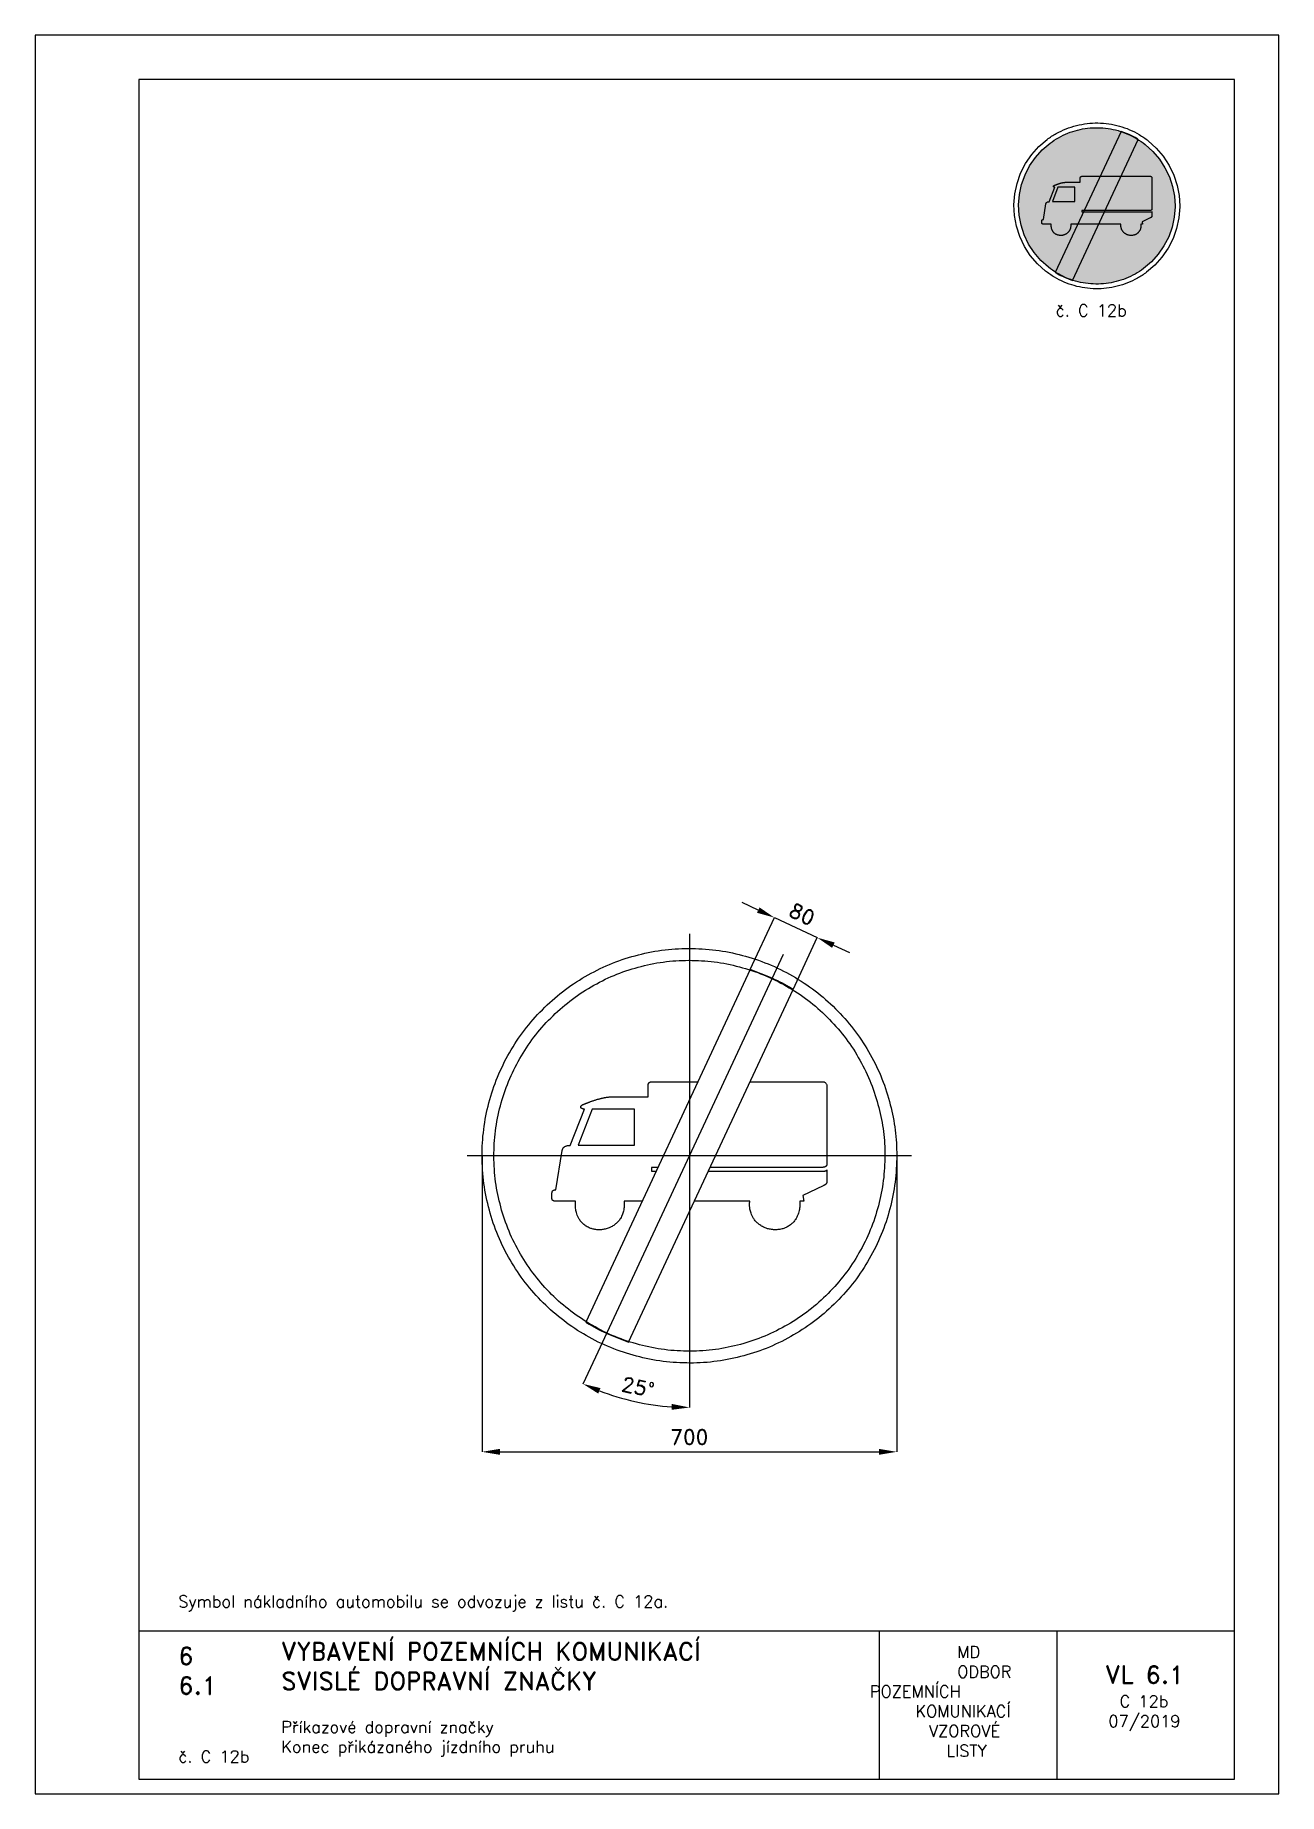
# Paper-space layout 'C 12b' of a CAD drawing. Header units: millimetres. Extents: x 0 to 210, y 0 to 297.
# The model-space entities are those that its viewports show. They can reach past a viewport. Long polylines and large blocks are cut down to what shows.
import ezdxf

# ---------------------------------------------------------------- set-up
doc = ezdxf.new("R2010")
doc.units = ezdxf.units.MM
doc.header["$LTSCALE"] = 5
doc.linetypes.add('ČERCHOVANÁX2', pattern=[2, 1, -0.5, 0, -0.5])
for name, color, linetype in [('Kóty', 2, 'Continuous'), ('Rozpiska', 7, 'Continuous'), ('Značka', 7, 'Continuous')]:
    doc.layers.add(name, color=color, linetype=linetype)
doc.layers.add('Rámeček', color=6, linetype='Continuous', plot=False)
doc.styles.get("Standard").update_dxf_attribs({"font": 'romand.shx', "height": 25})
doc.dimstyles.get("Standard").update_dxf_attribs({"dimtxt": 25, "dimasz": 30, "dimexe": 0.18, "dimexo": 0.0625, "dimgap": 12.5, "dimtad": 1, "dimdec": 0, "dimzin": 0, "dimdsep": 46, "dimtxsty": 'Standard', "dimcen": 0.09, "dimadec": 0, "dimazin": 0, "dimtfac": 1, "dimtdec": 0, "dimtofl": 0, "dimtmove": 0, "dimatfit": 3, "dimfxl": 1, "dimtolj": 1, "dimtzin": 0, "dimarcsym": 0})

psp = doc.layouts.new('C 12b')

# ---------------------------------------------------------------- texts
at = {"layer": 'Rozpiska', "color": 7, "attachment_point": 1}
for s, width, heights, insert, char_height in [('\\pi7.03909;{\\C6;č. C 12b}', 27.9829, [2.67], (165.28, 251.51), 2), ('\\P\\PSymbol nákladního automobilu se odvozuje z listu č. C 12a.', 155.5011, [0], (24.17, 40.15), 2), ('6', 149.0422, [0], (24.17, 24.77), 3), ('{\\C6;VYBAVENÍ POZEMNÍCH KOMUNIKACÍ\\P}SVISLÉ DOPRAVNÍ ZNAČKY{\\H1.34524x; }', 149.0422, [0], (41.56, 25.56), 3), ('\\pi14.7414;{\\C6;MD\\P\\pi2.36044;}ODBOR POZEMNÍCH{\\H1.57143x; }\\P\\pi7.69378;KOMUNIKACÍ{\\H1.5x; }\\P\\pi9.97949;{\\C6;VZOROVÉ\\H1.47619x; \\H0.67742x;\\P\\pi12.93187;LISTY\\H1.26984x; }', 33.1018, [0], (140.95, 24.95), 2), ('\\pi1.03113;{\\H1.5x;\\C6;VL 6.1\\P\\pi3.45968;\\H0.66667x;C 12b\\H1.66666x; \\H0.6x;\\P\\pi1.5549;07/2019\\H1.80159x; }', 16.0623, [0], (179.66, 21.61), 2), ('6.1', 149.0422, [0], (24.17, 19.78), 3), ('{\\C6;Příkazové dopravní značky\\P}Konec přikázaného jízdního pruhu{\\H1.83333x; }', 149.0422, [0], (41.56, 12.29), 2), ('{\\C6;č. C 12b}', 18.3305, [2.67], (24.17, 7.28), 2)]:
    psp.add_mtext_dynamic_manual_height_columns(s, width=width, gutter_width=100, heights=heights, dxfattribs=dict(at, insert=insert, char_height=char_height))

msp = doc.modelspace()

# ---------------------------------------------------------------- blocks, each defined once
blk = doc.blocks.new('*D2')
at = {"layer": 'Defpoints', "color": 0, "transparency": 16777216}
for p in [(-350.1, 0), (350, -4.6), (350, -500)]:
    blk.add_point(p, dxfattribs=at)
at = {"layer": 'Kóty', "color": 0, "lineweight": -2, "transparency": 16777216}
for p, q in [((-350.1, -0.1), (-350.1, -500.2)), ((350, -4.6), (350, -500.2)), ((-320.1, -500), (320, -500))]:
    blk.add_line(p, q, dxfattribs=at)
at = {"layer": 'Kóty', "color": 0, "transparency": 16777216}
for points in [[(-320.1, -495), (-320.1, -505), (-350.1, -500)], [(320, -495), (320, -505), (350, -500)]]:
    blk.add_solid(points, dxfattribs=at)
at = {"layer": 'Kóty', "color": 0, "transparency": 16777216, "insert": (0, -475), "char_height": 25, "attachment_point": 5}
blk.add_mtext('\\A1;700', dxfattribs=at)
blk = doc.blocks.new('*D3')
at = {"layer": 'Defpoints', "color": 0, "transparency": 16777216}
for p in [(216, 368.3), (102.6, 314.6), (175.1, 280.8)]:
    blk.add_point(p, dxfattribs=at)
at = {"layer": 'Kóty', "color": 0, "lineweight": -2, "transparency": 16777216}
for p, q in [((116.3, 414.8), (89.1, 427.5)), ((102.6, 314.7), (143.5, 402.3)), ((175.1, 280.8), (216, 368.5)), ((243.1, 355.6), (270.3, 343))]:
    blk.add_line(p, q, dxfattribs=at)
at = {"layer": 'Kóty', "color": 0, "transparency": 16777216}
for points in [[(118.4, 419.4), (114.2, 410.3), (143.5, 402.2)], [(245.3, 360.2), (241, 351.1), (216, 368.3)]]:
    blk.add_solid(points, dxfattribs=at)
at = {"layer": 'Kóty', "color": 0, "transparency": 16777216, "insert": (190.3, 407.9), "char_height": 25, "attachment_point": 5, "rotation": 334.9879}
blk.add_mtext('\\A1;80', dxfattribs=at)
blk = doc.blocks.new('*D4')
at = {"layer": 'Defpoints', "color": 0, "transparency": 16777216}
for p in [(0, 375), (158.5, 339.9), (-158.5, -339.9), (0, -375), (-121.9, -407.3)]:
    blk.add_point(p, dxfattribs=at)
at = {"layer": 'Kóty', "color": 0, "lineweight": -2, "transparency": 16777216}
for p, q in [((-158.5, -339.9), (-179.7, -385.5)), ((0, -375.1), (0, -425.3))]:
    blk.add_line(p, q, dxfattribs=at)
blk.add_arc((0, 0), 425.1, 249.044, 265.956, dxfattribs=at)
at = {"layer": 'Kóty', "color": 0, "transparency": 16777216}
for points in [[(-154, -401.6), (-150.1, -392.4), (-179.7, -385.3)], [(-29.8, -419.1), (-30.2, -429.1), (0, -425.1)]]:
    blk.add_solid(points, dxfattribs=at)
at = {"layer": 'Kóty', "color": 0, "transparency": 16777216, "insert": (-86.6, -390.6), "char_height": 25, "attachment_point": 5, "rotation": 347.5}
blk.add_mtext('\\A1;25°', dxfattribs=at)

# ---------------------------------------------------------------- dimensions: what is measured, and where the dimension line sits
at = {"layer": 'Kóty'}
dim = msp.add_aligned_dim(p1=(102.6, 314.601), p2=(175.1, 280.775), distance=96.6194, dimstyle='Standard', dxfattribs=at)
dim.commit()
dim.dimension.update_dxf_attribs({"geometry": '*D3', "text_midpoint": (190.2719, 407.9017)})
dim = msp.add_angular_dim_2l(base=(-121.9282, -407.2686), line1=((0, 375), (0, -375)), line2=((158.4818, 339.8654), (-158.4818, -339.8654)), dimstyle='Standard', dxfattribs=at)
dim.commit()
dim.dimension.update_dxf_attribs({"geometry": '*D4', "text_midpoint": (-86.6037, -390.6438)})
dim = msp.add_linear_dim(base=(350, -500.0294), p1=(-350.0536, 0), p2=(350, -4.581), dimstyle='Standard', dxfattribs=at)
dim.commit()
dim.dimension.update_dxf_attribs({"geometry": '*D2', "text_midpoint": (-0.0268, -475.0294)})

# ---------------------------------------------------------------- linework, layer by layer
at = {"layer": 'Kóty'}
msp.add_lwpolyline([(143.4517, 402.1593), (215.9517, 368.3333)], dxfattribs=at)
at = {"layer": 'Značka', "color": 6, "linetype": 'ČERCHOVANÁX2', "lineweight": 25, "ltscale": 5}
for p, q in [((0, 375), (0, -375)), ((158.4818, 339.8654), (-158.4818, -339.8654)), ((375, 0), (-375, 0))]:
    msp.add_line(p, q, dxfattribs=at)
at = {"layer": 'Značka', "color": 5}
for points in [[(350, 0), (350, -2.291), (350, -4.581, -0.0321663), (346.5, -50.208, -0.0357268), (336.9, -95.004, -0.0366679), (321.8, -138.262, -0.0347487), (300.8, -178.953, -0.0340422), (275, -216.774, -0.0344423), (244.2, -250.7057, -0.0345546), (209.5, -280.5629, -0.0344262), (171, -305.3736, -0.034386), (129.7, -325.2231, -0.0344168), (86.2, -339.2308, -0.0344232), (41.2, -347.7241, -0.0344159), (-4.6, -349.97, -0.0344167), (-50.2, -346.5273, -0.034417), (-95, -336.8593, -0.0344219), (-138.2, -321.7156, -0.0344258), (-179, -300.7922, -0.0344196), (-216.8, -274.9795, -0.0344135), (-250.7, -244.227, -0.0344027), (-280.6, -209.504, -0.0344212), (-305.4, -171.017, -0.0344081), (-325.2, -129.751, -0.0344167), (-339.2, -86.154, -0.034422), (-347.7, -41.156, -0.0344239), (-350, 4.581, -0.0344186), (-346.5, 50.244, -0.0344066), (-336.9, 95.004, -0.0344079), (-321.7, 138.22, -0.0344215), (-300.8, 178.953, -0.0344123), (-275, 216.776, -0.0344159), (-244.2, 250.706, -0.0344112), (-209.5, 280.56, -0.0344102), (-171, 305.374, -0.0344135), (-129.8, 325.224, -0.0344133), (-86.2, 339.231, -0.0344178), (-41.2, 347.724, -0.0344147), (4.6, 349.97, -0.0344183), (50.2, 346.527, -0.0344185), (95, 336.859, -0.0344139), (138.2, 321.715, -0.0344122), (179, 300.792, -0.034421), (216.8, 274.98, -0.0343987), (250.7, 244.227, -0.0344281), (280.6, 209.501, -0.0344954), (305.4, 171.017, -0.0344081), (325.2, 129.763, -0.0340917), (339.2, 86.154, -0.0328069), (347.5, 43.384, -0.0342764), (350, 0)], [(330, 0), (330, -2.16), (330, -4.32, -0.0321676), (326.7, -47.339, -0.0357412), (317.6, -89.575, -0.0366598), (303.4, -130.361, -0.0347689), (283.6, -168.727, -0.0340415), (259.3, -204.387, -0.0344506), (230.3, -236.38, -0.034559), (197.5, -264.5307, -0.0344287), (161.2, -287.9237, -0.034392), (122.3, -306.6389, -0.034413), (81.2, -319.8462, -0.0344226), (38.8, -327.8541, -0.0344166), (-4.3, -329.9717, -0.0344155), (-47.4, -326.7258, -0.0344178), (-89.6, -317.6102, -0.0344206), (-130.3, -303.3319, -0.0344145), (-168.7, -283.6041, -0.034423), (-204.4, -259.2663, -0.034424), (-236.4, -230.271, -0.0344207), (-264.5, -197.532, -0.0344091), (-287.9, -161.245, -0.0344122), (-306.6, -122.337, -0.0343888), (-319.8, -81.231, -0.0343928), (-327.9, -38.804, -0.034449), (-330, 4.32, -0.0344398), (-326.7, 47.373, -0.0344103), (-317.6, 89.575, -0.0344275), (-303.3, 130.322, -0.0344042), (-283.6, 168.727, -0.0344117), (-259.3, 204.389, -0.034409), (-230.3, 236.38, -0.0344094), (-197.5, 264.528, -0.0344108), (-161.2, 287.924, -0.0344214), (-122.3, 306.639, -0.0344114), (-81.2, 319.846, -0.034423), (-38.8, 327.854, -0.0344179), (4.3, 329.972, -0.0344171), (47.4, 326.726, -0.0344183), (89.6, 317.61, -0.0344109), (130.3, 303.332, -0.0344202), (168.7, 283.604, -0.0344124), (204.4, 259.267, -0.034393), (236.4, 230.271, -0.0344124), (264.5, 197.529, -0.0344903), (287.9, 161.245, -0.0344317), (306.6, 122.348, -0.034062), (319.8, 81.231, -0.032789), (327.7, 40.905, -0.034256), (330, 0)], [(175.1, 280.775), (172.2, 282.633), (169.2, 284.464, 0.0360054), (136.7, 301.075), (102.6, 314.601), (-175.1, -280.7754), (-172.2, -282.6332), (-169.2, -284.4635, 0.0360042), (-136.7, -301.0751), (-102.6, -314.6012), (175.1, 280.775)]]:
    msp.add_lwpolyline(points, format="xyb", dxfattribs=at)
for points in [[(-79.9836, -76.85), (-110.1, -76.85), (-110.1, -76.932), (-110.1, -77.014), (-110.1, -77.586), (-110.1, -78.159), (-110.1, -78.705), (-110, -79.25), (-110, -79.797), (-110, -80.343), (-110, -80.78), (-110, -81.217), (-110, -81.683), (-110, -82.148), (-110, -82.23), (-110, -82.312), (-110, -82.621), (-110, -82.929), (-110, -83.546), (-110, -84.163), (-110.1, -85.709), (-110.2, -87.252), (-110.5, -89.307), (-110.8, -91.347), (-111.2, -93.37), (-111.8, -95.369), (-112.3, -96.947), (-112.8, -98.5), (-113.6, -100.401), (-114.5, -102.264), (-115.4, -104.042), (-116.4, -105.774), (-117.3, -107.173), (-118.3, -108.525), (-119.3, -109.835), (-120.4, -111.097), (-121.3, -112.073), (-122.3, -113.014), (-123.5, -114.142), (-124.7, -115.221), (-126.2, -116.418), (-127.8, -117.546), (-129.1, -118.426), (-130.5, -119.246), (-131.9, -120.015), (-133.3, -120.726), (-134.5, -121.257), (-135.6, -121.748), (-137.1, -122.31), (-138.7, -122.82), (-140.5, -123.376), (-142.3, -123.856), (-143.8, -124.193), (-145.4, -124.466), (-147, -124.685), (-148.5, -124.845), (-149.8, -124.933), (-151, -124.98), (-152.6, -124.984), (-154.2, -124.937), (-156.1, -124.829), (-158, -124.644), (-159.5, -124.425), (-161, -124.141), (-162.6, -123.801), (-164.1, -123.399), (-165.3, -123.036), (-166.5, -122.631), (-167.9, -122.069), (-169.4, -121.452), (-171.1, -120.65), (-172.8, -119.768), (-174.1, -118.967), (-175.5, -118.101), (-176.8, -117.182), (-178, -116.206), (-179, -115.388), (-179.9, -114.532), (-181, -113.415), (-182.1, -112.253), (-183.2, -110.962), (-184.3, -109.622), (-185.1, -108.467), (-185.9, -107.277), (-186.6, -106.058), (-187.3, -104.812), (-187.8, -103.797), (-188.3, -102.766), (-188.8, -101.458), (-189.4, -100.131), (-190.1, -98.041), (-190.8, -95.918), (-191.2, -94.127), (-191.6, -92.316), (-191.9, -90.494), (-192.1, -88.66), (-192.3, -87.19), (-192.4, -85.716), (-192.4, -83.876), (-192.4, -82.035), (-192.3, -81.382), (-192.3, -80.728), (-192.3, -80.23), (-192.3, -79.732), (-192.3, -79.243), (-192.2, -78.755), (-192.2, -78.35), (-192.2, -77.946), (-192.2, -77.484), (-192.1, -77.023), (-192.1, -76.936), (-192.1, -76.85), (-224.6, -76.847), (-224.7, -76.847), (-224.7, -76.847), (-224.7, -76.848), (-224.8, -76.849), (-224.8, -76.85), (-224.9, -76.85), (-224.9, -76.851), (-225, -76.851), (-225, -76.851), (-225, -76.851), (-225.1, -76.851), (-225.1, -76.851), (-225.5, -76.851), (-225.8, -76.848), (-226.1, -76.841), (-226.4, -76.828), (-226.7, -76.809), (-227, -76.784), (-227.2, -76.76), (-227.5, -76.729), (-227.7, -76.683), (-228, -76.629), (-228.2, -76.589), (-228.4, -76.544), (-228.6, -76.502), (-228.8, -76.456), (-228.9, -76.406), (-229.1, -76.352), (-229.2, -76.305), (-229.4, -76.255), (-229.5, -76.189), (-229.7, -76.117), (-229.8, -76.06), (-229.9, -75.999), (-230, -75.946), (-230.1, -75.89), (-230.2, -75.832), (-230.3, -75.771), (-230.4, -75.721), (-230.4, -75.67), (-230.5, -75.603), (-230.6, -75.534), (-230.7, -75.454), (-230.8, -75.372), (-230.9, -75.301), (-231, -75.228), (-231, -75.152), (-231.1, -75.074), (-231.1, -75.01), (-231.2, -74.945), (-231.3, -74.862), (-231.3, -74.778), (-231.4, -74.674), (-231.5, -74.567), (-231.5, -74.477), (-231.6, -74.385), (-231.6, -74.292), (-231.7, -74.197), (-231.7, -74.12), (-231.7, -74.043), (-231.8, -73.945), (-231.8, -73.846), (-231.8, -73.738), (-231.9, -73.63), (-231.9, -73.539), (-231.9, -73.448), (-231.9, -73.356), (-232, -73.264), (-232, -73.19), (-232, -73.116), (-232, -73.024), (-232, -72.93), (-232.1, -72.793), (-232.1, -72.655), (-232.1, -72.539), (-232.1, -72.424), (-232.1, -72.308), (-232.1, -72.193), (-232.1, -72.1), (-232.1, -72.008), (-232.1, -71.892), (-232.1, -71.776), (-232.1, -71.735), (-232.1, -71.694), (-232.1, -71.659), (-232.1, -71.624), (-232.1, -71.59), (-232.1, -71.555), (-232.1, -71.528), (-232.1, -71.5), (-232.1, -71.466), (-232.1, -71.432), (-232.1, -71.322), (-232.1, -71.212), (-232.1, -70.992), (-232.1, -70.772), (-232.1, -70.222), (-232.1, -69.672), (-232.1, -68.938), (-232.1, -68.205), (-232.1, -67.472), (-232.1, -66.739), (-232.1, -66.152), (-232.1, -65.565), (-232.1, -64.832), (-232.1, -64.099), (-232.1, -63.791), (-232.1, -63.484), (-232.1, -63.228), (-232.1, -62.972), (-232.1, -62.717), (-232, -62.462), (-232, -62.259), (-232, -62.056), (-231.9, -61.805), (-231.9, -61.554), (-231.8, -61.377), (-231.8, -61.2), (-231.7, -61.054), (-231.7, -60.91), (-231.6, -60.766), (-231.6, -60.624), (-231.5, -60.512), (-231.5, -60.4), (-231.4, -60.263), (-231.4, -60.127), (-231.3, -59.983), (-231.2, -59.842), (-231.1, -59.727), (-231.1, -59.614), (-231, -59.504), (-230.9, -59.397), (-230.8, -59.313), (-230.8, -59.231), (-230.7, -59.132), (-230.6, -59.035), (-230.5, -58.925), (-230.3, -58.818), (-230.2, -58.733), (-230.1, -58.651), (-230, -58.573), (-229.9, -58.498), (-229.8, -58.44), (-229.7, -58.384), (-229.6, -58.318), (-229.5, -58.254), (-229.3, -58.176), (-229.2, -58.102), (-229.1, -58.045), (-228.9, -57.992), (-228.8, -57.942), (-228.6, -57.896), (-228.5, -57.861), (-228.4, -57.828), (-228.3, -57.79), (-228.1, -57.755), (-228, -57.729), (-227.9, -57.704), (-227.8, -57.685), (-227.7, -57.666), (-227.7, -57.649), (-227.6, -57.633), (-227.5, -57.621), (-227.4, -57.609), (-227.3, -57.596), (-227.2, -57.583), (-227.1, -57.56), (-226.9, -57.54), (-226.8, -57.525), (-226.6, -57.512), (-226.5, -57.501), (-226.3, -57.492), (-226.2, -57.485), (-226.1, -57.479), (-226, -57.474), (-225.8, -57.469), (-225.8, -57.468), (-225.7, -57.467), (-225.7, -57.466), (-225.6, -57.465), (-225.6, -57.465), (-225.5, -57.464), (-225.5, -57.464), (-225.5, -57.463), (-225.4, -57.462), (-225.4, -57.461), (-225.4, -57.461), (-225.4, -57.461), (-214.6, 8.953), (-214.6, 8.969), (-214.6, 8.986), (-214.6, 9.003), (-214.6, 9.037), (-214.6, 9.071), (-214.6, 9.155), (-214.6, 9.24), (-214.6, 9.353), (-214.5, 9.465), (-214.5, 9.578), (-214.5, 9.691), (-214.5, 9.781), (-214.4, 9.871), (-214.4, 9.966), (-214.4, 10.061), (-214.4, 10.078), (-214.4, 10.095), (-214.4, 10.177), (-214.3, 10.259), (-214.3, 10.421), (-214.2, 10.583), (-214.1, 10.972), (-213.9, 11.359), (-213.7, 11.849), (-213.5, 12.329), (-213.2, 12.791), (-212.9, 13.234), (-212.7, 13.584), (-212.4, 13.918), (-212.1, 14.277), (-211.7, 14.611), (-211.6, 14.671), (-211.6, 14.73), (-211.6, 14.735), (-211.5, 14.74), (-211.5, 14.748), (-211.5, 14.757), (-211.5, 14.767), (-211.5, 14.778), (-211.5, 14.789), (-211.5, 14.8), (-211.5, 14.808), (-211.5, 14.817), (-211.4, 14.828), (-211.4, 14.839), (-211.3, 14.923), (-211.2, 15.006), (-211, 15.168), (-210.7, 15.32), (-210.1, 15.679), (-209.5, 15.989), (-208.6, 16.356), (-207.6, 16.65), (-206.7, 16.896), (-205.7, 17.088), (-204.9, 17.21), (-204.1, 17.306), (-203.3, 17.383), (-202.5, 17.437), (-202.4, 17.444), (-202.2, 17.451), (-202.2, 17.452), (-202.2, 17.453), (-202.2, 17.456), (-202.1, 17.459), (-202.1, 17.465), (-202, 17.472), (-201.9, 17.48), (-201.8, 17.487), (-201.7, 17.494), (-201.6, 17.499), (-201.5, 17.503), (-201.5, 17.506), (-201.4, 17.508), (-201.3, 17.509), (-201.3, 17.509), (-201.3, 17.509), (-177.3, 78.83), (-177.3, 78.83), (-177.3, 78.829), (-177.4, 78.826), (-177.4, 78.823), (-177.5, 78.821), (-177.5, 78.818), (-177.6, 78.815), (-177.6, 78.813), (-177.7, 78.811), (-177.7, 78.81), (-177.8, 78.809), (-177.8, 78.809), (-178.1, 78.809), (-178.5, 78.82), (-178.7, 78.84), (-179, 78.872), (-179.3, 78.912), (-179.5, 78.963), (-179.8, 79.011), (-180, 79.066), (-180.2, 79.145), (-180.5, 79.233), (-180.7, 79.314), (-180.9, 79.402), (-181.1, 79.482), (-181.3, 79.569), (-181.5, 79.662), (-181.6, 79.762), (-181.8, 79.846), (-181.9, 79.935), (-182, 80.051), (-182.2, 80.173), (-182.3, 80.269), (-182.4, 80.369), (-182.5, 80.455), (-182.6, 80.544), (-182.7, 80.636), (-182.8, 80.73), (-182.8, 80.808), (-182.9, 80.887), (-182.9, 80.989), (-183, 81.093), (-183.1, 81.211), (-183.1, 81.333), (-183.2, 81.436), (-183.2, 81.542), (-183.3, 81.649), (-183.3, 81.758), (-183.3, 81.846), (-183.4, 81.934), (-183.4, 82.046), (-183.4, 82.159), (-183.4, 82.302), (-183.4, 82.445), (-183.4, 82.563), (-183.4, 82.682), (-183.4, 82.8), (-183.4, 82.918), (-183.3, 83.011), (-183.3, 83.103), (-183.3, 83.218), (-183.2, 83.331), (-183.2, 83.493), (-183.1, 83.651), (-183, 83.779), (-183, 83.904), (-182.9, 84.027), (-182.8, 84.146), (-182.7, 84.239), (-182.7, 84.331), (-182.6, 84.443), (-182.5, 84.553), (-182.3, 84.721), (-182.2, 84.883), (-182, 85.013), (-181.9, 85.139), (-181.7, 85.261), (-181.6, 85.378), (-181.5, 85.47), (-181.3, 85.559), (-181.2, 85.668), (-181, 85.774), (-180.7, 85.998), (-180.3, 86.211), (-180, 86.379), (-179.7, 86.537), (-179.4, 86.689), (-179.1, 86.832), (-178.8, 86.943), (-178.6, 87.048), (-178.3, 87.174), (-177.9, 87.294), (-177.8, 87.335), (-177.7, 87.375), (-177.6, 87.408), (-177.5, 87.442), (-177.4, 87.474), (-177.3, 87.507), (-177.3, 87.533), (-177.2, 87.558), (-177.1, 87.59), (-177, 87.622), (-176.9, 87.651), (-176.8, 87.679), (-176.8, 87.703), (-176.7, 87.727), (-176.6, 87.752), (-176.6, 87.776), (-176.5, 87.796), (-176.5, 87.815), (-176.4, 87.84), (-176.3, 87.865), (-176.1, 87.933), (-175.9, 88), (-175.8, 88.056), (-175.6, 88.114), (-175.5, 88.171), (-175.3, 88.229), (-175.2, 88.276), (-175.1, 88.323), (-174.9, 88.381), (-174.7, 88.44), (-174.2, 88.661), (-173.6, 88.882), (-173.1, 89.067), (-172.6, 89.253), (-172.1, 89.44), (-171.6, 89.626), (-171.2, 89.776), (-170.8, 89.925), (-170.4, 90.111), (-169.9, 90.296), (-168.9, 90.674), (-167.9, 91.048), (-167, 91.357), (-166.2, 91.663), (-165.4, 91.965), (-164.5, 92.264), (-163.9, 92.501), (-163.2, 92.736), (-162.3, 93.025), (-161.5, 93.311), (-160.3, 93.713), (-159.1, 94.105), (-158.1, 94.424), (-157.1, 94.734), (-156.1, 95.038), (-155.1, 95.333), (-154.2, 95.564), (-153.4, 95.788), (-152.4, 96.061), (-151.4, 96.325), (-150.3, 96.599), (-149.2, 96.864), (-148.3, 97.077), (-147.4, 97.282), (-146.5, 97.479), (-145.6, 97.669), (-144.9, 97.816), (-144.1, 97.958), (-143.2, 98.127), (-142.3, 98.29), (-141.1, 98.507), (-139.8, 98.717), (-138.8, 98.884), (-137.8, 99.041), (-136.7, 99.187), (-135.7, 99.319), (-134.9, 99.413), (-134, 99.497), (-133.2, 99.573), (-132.3, 99.633), (-132.1, 99.642), (-132, 99.651), (-131.9, 99.653), (-131.9, 99.654), (-131.9, 99.658), (-131.8, 99.661), (-131.7, 99.669), (-131.5, 99.677), (-131.3, 99.687), (-131.1, 99.697), (-130.9, 99.707), (-130.8, 99.716), (-130.6, 99.724), (-130.5, 99.732), (-130.3, 99.74), (-130.1, 99.749), (-130.1, 99.75), (-130.1, 99.752), (-69.8, 99.752), (-69.8, 117.184), (-69.8, 117.193), (-69.8, 117.202), (-69.8, 117.262), (-69.8, 117.323), (-69.8, 117.381), (-69.8, 117.44), (-69.8, 117.498), (-69.8, 117.556), (-69.8, 117.603), (-69.8, 117.65), (-69.8, 117.709), (-69.8, 117.768), (-69.8, 118.14), (-69.8, 118.512), (-69.8, 118.821), (-69.7, 119.13), (-69.7, 119.438), (-69.6, 119.745), (-69.6, 119.99), (-69.6, 120.233), (-69.5, 120.536), (-69.4, 120.837), (-69.4, 121.043), (-69.3, 121.248), (-69.2, 121.416), (-69.2, 121.583), (-69.1, 121.748), (-69, 121.911), (-69, 122.039), (-68.9, 122.166), (-68.8, 122.321), (-68.8, 122.474), (-68.7, 122.612), (-68.6, 122.746), (-68.5, 122.856), (-68.4, 122.963), (-68.3, 123.067), (-68.3, 123.168), (-68.2, 123.247), (-68.1, 123.324), (-68, 123.417), (-67.9, 123.507), (-67.8, 123.612), (-67.7, 123.712), (-67.6, 123.793), (-67.5, 123.869), (-67.4, 123.942), (-67.3, 124.013), (-67.2, 124.066), (-67.1, 124.118), (-67, 124.179), (-66.8, 124.238), (-66.7, 124.324), (-66.5, 124.404), (-66.3, 124.465), (-66.2, 124.52), (-66, 124.572), (-65.8, 124.619), (-65.7, 124.654), (-65.6, 124.687), (-65.4, 124.724), (-65.2, 124.758), (-65.1, 124.79), (-64.9, 124.819), (-64.8, 124.84), (-64.6, 124.86), (-64.5, 124.878), (-64.4, 124.895), (-64.2, 124.907), (-64.1, 124.918), (-64, 124.931), (-63.9, 124.943), (-63.6, 124.961), (-63.3, 124.975), (-63.1, 124.985), (-62.9, 124.992), (-62.7, 124.997), (-62.5, 125), (-62.3, 125), (-62.2, 125), (-62, 124.998), (-61.8, 124.995), (-61.8, 124.994), (-61.7, 124.994), (14.1618, 124.9935)], [(102.4389, 124.9929), (226, 124.992), (226.2, 124.988), (226.4, 124.981), (227.4, 124.821), (228.4, 124.448), (229.2, 123.958), (229.9, 123.328), (230.6, 122.504), (231.1, 121.584), (231.5, 120.684), (231.8, 119.744), (232.1, 118.735), (232.1, 117.711), (232.1, 117.553), (232.1, 117.394), (232.1, 117.381), (232.1, 115.432), (232.1, 113.483), (232.1, 109.584), (232.1, 105.686), (232.1, 95.939), (232.1, 86.193), (232.1, 73.198), (232.1, 60.203), (232.1, 47.207), (232.1, 34.212), (232.1, 23.816), (232.1, 13.42), (232.1, 2.374), (232.1, -8.672), (232.1, -10.621), (232.1, -12.57), (232.1, -12.611), (232.1, -12.652), (232.1, -12.735), (232.1, -12.817), (232.1, -13.022), (232.1, -13.227), (232.1, -13.501), (232.1, -13.774), (232.1, -14.047), (232.1, -14.32), (232, -14.537), (232, -14.753), (231.9, -15.023), (231.9, -15.291), (231.8, -15.473), (231.8, -15.654), (231.8, -15.803), (231.7, -15.952), (231.7, -16.099), (231.6, -16.244), (231.5, -16.359), (231.5, -16.473), (231.4, -16.613), (231.4, -16.752), (231.3, -16.908), (231.2, -17.061), (231.1, -17.186), (231, -17.307), (230.9, -17.425), (230.8, -17.54), (230.7, -17.629), (230.7, -17.716), (230.5, -17.821), (230.4, -17.923), (230.3, -18.053), (230.1, -18.177), (230, -18.275), (229.9, -18.367), (229.7, -18.455), (229.6, -18.538), (229.5, -18.601), (229.4, -18.661), (229.2, -18.733), (229.1, -18.801), (228.8, -18.897), (228.6, -18.985), (228.4, -19.052), (228.2, -19.114), (228, -19.171), (227.8, -19.223), (227.7, -19.262), (227.5, -19.298), (227.3, -19.341), (227.1, -19.38), (226.7, -19.448), (226.3, -19.506), (226, -19.546), (225.7, -19.579), (225.4, -19.606), (225, -19.628), (224.8, -19.641), (224.5, -19.65), (224.2, -19.657), (223.9, -19.661), (223.8, -19.663), (223.7, -19.664), (223.6, -19.664), (223.6, -19.665), (223.5, -19.665), (223.4, -19.665), (223.4, -19.665), (223.3, -19.666), (223.3, -19.666), (223.2, -19.666), (223.2, -19.666), (223.2, -19.666), (34.9727, -19.6516)], [(-187.8, 17.833), (-92.5, 17.833), (-92.5, 78.477), (-164.1, 78.477), (-187.8, 17.833)], [(-53.3015, -19.6448), (-63.8, -19.644), (-63.8, -25.806), (-56.1752, -25.806)], [(32.1023, -25.8057), (224.6, -25.805), (226.7, -25.805), (226.7, -25.805), (226.7, -25.806), (226.9, -25.808), (227.1, -25.809), (227.3, -25.81), (227.4, -25.809), (227.6, -25.806), (227.8, -25.802), (227.9, -25.797), (228.1, -25.79), (228.2, -25.779), (228.4, -25.766), (228.6, -25.749), (228.8, -25.728), (229, -25.708), (229.1, -25.684), (229.3, -25.657), (229.4, -25.626), (229.6, -25.599), (229.7, -25.569), (229.8, -25.526), (230, -25.48), (230.1, -25.43), (230.3, -25.376), (230.4, -25.327), (230.5, -25.273), (230.7, -25.216), (230.8, -25.155), (230.9, -25.103), (231, -25.048), (231.1, -24.977), (231.2, -24.901), (231.3, -24.82), (231.4, -24.734), (231.5, -24.66), (231.6, -24.582), (231.7, -24.502), (231.8, -24.419), (231.8, -24.351), (231.9, -24.281), (231.9, -24.191), (232, -24.099), (232, -24.074), (232, -24.05), (232.1, -24.029), (232.1, -24.008), (232.1, -23.987), (232.1, -23.967), (232.1, -23.95), (232.1, -23.934), (232.1, -23.913), (232.1, -23.893), (232.1, -43.383), (232.1, -43.427), (232.1, -43.471), (232.1, -43.507), (232.1, -43.544), (232.1, -43.581), (232.1, -43.618), (232.1, -43.648), (232.1, -43.677), (232.1, -43.715), (232.1, -43.752), (232.1, -43.784), (232.1, -43.815), (232.1, -43.878), (232.1, -43.941), (232.1, -44.098), (232.1, -44.254), (232.1, -44.463), (232, -44.671), (232, -44.878), (232, -45.084), (231.9, -45.247), (231.9, -45.41), (231.8, -45.611), (231.7, -45.81), (231.7, -46.009), (231.6, -46.206), (231.5, -46.368), (231.4, -46.528), (231.3, -46.685), (231.3, -46.839), (231.2, -46.961), (231.1, -47.081), (231, -47.228), (230.9, -47.372), (230.7, -47.559), (230.6, -47.741), (230.5, -47.888), (230.3, -48.031), (230.2, -48.171), (230.1, -48.306), (229.9, -48.412), (229.8, -48.514), (229.7, -48.639), (229.5, -48.761), (229.3, -48.899), (229.1, -49.033), (229, -49.142), (228.8, -49.247), (228.7, -49.349), (228.5, -49.449), (228.4, -49.528), (228.3, -49.604), (228.1, -49.698), (227.9, -49.79), (227.7, -49.912), (227.5, -50.032), (227.3, -50.129), (227.1, -50.224), (226.9, -50.317), (226.7, -50.409), (226.6, -50.481), (226.4, -50.552), (226.2, -50.627), (226.1, -50.701), (226, -50.713), (226, -50.726), (226, -50.733), (226, -50.739), (226, -50.749), (225.9, -50.759), (225.9, -50.773), (225.9, -50.787), (225.8, -50.801), (225.8, -50.815), (225.8, -50.826), (225.8, -50.837), (225.7, -50.851), (225.7, -50.865), (191.7, -66.899), (193, -76.85), (186.3, -76.85), (186.3, -76.938), (186.3, -77.026), (186.3, -77.675), (186.3, -78.323), (186.4, -78.976), (186.4, -79.628), (186.4, -80.289), (186.4, -80.949), (186.4, -81.466), (186.4, -81.984), (186.4, -82.507), (186.4, -83.03), (186.4, -83.118), (186.4, -83.207), (186.4, -83.528), (186.4, -83.849), (186.4, -84.493), (186.3, -85.136), (186.2, -86.747), (186, -88.354), (185.7, -90.491), (185.3, -92.612), (184.8, -94.713), (184.3, -96.787), (183.7, -98.422), (183.1, -100.03), (182.2, -101.995), (181.3, -103.918), (180.3, -105.689), (179.3, -107.411), (178.3, -108.8), (177.3, -110.139), (176.2, -111.433), (175.1, -112.675), (174.2, -113.632), (173.2, -114.55), (171.9, -115.643), (170.6, -116.682), (169.1, -117.816), (167.5, -118.873), (166.1, -119.689), (164.7, -120.44), (163.3, -121.136), (161.8, -121.77), (160.6, -122.237), (159.4, -122.662), (157.9, -123.138), (156.4, -123.559), (154.5, -124.013), (152.7, -124.387), (151.1, -124.633), (149.5, -124.812), (147.9, -124.936), (146.3, -125), (145.1, -125.012), (143.8, -124.983), (142.2, -124.895), (140.6, -124.756), (138.7, -124.538), (136.8, -124.245), (135.2, -123.938), (133.7, -123.569), (132.1, -123.147), (130.6, -122.667), (129.4, -122.245), (128.2, -121.784), (126.7, -121.156), (125.3, -120.478), (123.5, -119.609), (121.8, -118.667), (120.4, -117.822), (119.1, -116.918), (117.8, -115.966), (116.5, -114.96), (115.5, -114.122), (114.6, -113.247), (113.5, -112.11), (112.4, -110.93), (111.2, -109.664), (110.2, -108.355), (109.3, -107.228), (108.5, -106.068), (107.8, -104.88), (107.1, -103.666), (106.5, -102.676), (106, -101.67), (105.4, -100.392), (104.9, -99.094), (104.1, -97.149), (103.5, -95.171), (103, -93.498), (102.6, -91.804), (102.3, -90.099), (102, -88.38), (101.8, -87.002), (101.7, -85.618), (101.7, -83.891), (101.6, -82.161), (101.6, -81.522), (101.7, -80.884), (101.7, -80.352), (101.7, -79.821), (101.7, -79.29), (101.7, -78.759), (101.8, -78.335), (101.8, -77.911), (101.8, -77.46), (101.8, -77.009), (101.8, -76.93), (101.9, -76.85)], [(101.9, -76.85), (8.2938, -76.85)]]:
    msp.add_lwpolyline(points, dxfattribs=at)

msp.set_redraw_order([(e.dxf.handle, doc.entitydb.next_handle()) for e in msp.query("TEXT MTEXT ATTDEF DIMENSION ARC_DIMENSION")])  # texts and dimensions are drawn at this point

# ---------------------------------------------------------------- hatches: boundary and pattern name
at = {"layer": 'Značka'}
h = psp.add_hatch(color=170, dxfattribs=at)
h.dxf.hatch_style = 1
edge = h.paths.add_edge_path()
edge.add_line((192.47, 268.17), (192.47, 268.09))
edge.add_line((192.47, 268.09), (192.47, 268))
edge.add_line((192.47, 268), (192.34, 266.28))
edge.add_line((192.34, 266.28), (191.97, 264.59))
edge.add_line((191.97, 264.59), (191.4, 262.96))
edge.add_line((191.4, 262.96), (190.61, 261.42))
edge.add_line((190.61, 261.42), (189.64, 260))
edge.add_line((189.64, 260), (188.48, 258.72))
edge.add_line((188.48, 258.72), (187.17, 257.59))
edge.add_arc((179.66, 267.65), 12.55, 298.8542, 306.7442, ccw=False)
edge.add_arc((179.51, 267.57), 12.56, 291.751, 299.6344, ccw=False)
edge.add_arc((179.51, 267.57), 12.56, 283.8718, 291.7573, ccw=False)
edge.add_arc((179.34, 267.52), 12.55, 276.7513, 284.6392, ccw=False)
edge.add_arc((179.34, 267.52), 12.55, 268.8705, 276.7551, ccw=False)
edge.add_arc((179.18, 267.55), 12.57, 261.7511, 269.6352, ccw=False)
edge.add_arc((179.17, 267.53), 12.56, 253.869, 261.7527, ccw=False)
edge.add_arc((179.02, 267.57), 12.56, 246.7289, 254.6075, ccw=False)
edge.add_arc((179.01, 267.58), 12.56, 238.8674, 246.7494, ccw=False)
edge.add_arc((178.87, 267.67), 12.57, 231.7735, 239.6596, ccw=False)
edge.add_line((171.09, 257.8), (169.81, 258.96))
edge.add_line((169.81, 258.96), (168.69, 260.27))
edge.add_line((168.69, 260.27), (167.75, 261.72))
edge.add_line((167.75, 261.72), (167, 263.28))
edge.add_line((167, 263.28), (166.48, 264.92))
edge.add_line((166.48, 264.92), (166.15, 266.62))
edge.add_line((166.15, 266.62), (166.07, 268.34))
edge.add_line((166.07, 268.34), (166.2, 270.07))
edge.add_line((166.2, 270.07), (166.56, 271.76))
edge.add_line((166.56, 271.76), (167.14, 273.39))
edge.add_line((167.14, 273.39), (167.92, 274.92))
edge.add_line((167.92, 274.92), (168.9, 276.35))
edge.add_line((168.9, 276.35), (170.06, 277.63))
edge.add_line((170.06, 277.63), (171.37, 278.75))
edge.add_arc((178.88, 268.68), 12.57, 118.861, 126.744, ccw=False)
edge.add_arc((179.03, 268.78), 12.55, 111.7474, 119.6375, ccw=False)
edge.add_arc((179.03, 268.78), 12.55, 103.87, 111.7584, ccw=False)
edge.add_arc((179.19, 268.82), 12.55, 96.7537, 104.637, ccw=False)
edge.add_arc((179.19, 268.82), 12.55, 88.8711, 96.7556, ccw=False)
edge.add_arc((179.36, 268.8), 12.57, 81.7508, 89.6353, ccw=False)
edge.add_arc((179.36, 268.81), 12.56, 73.8685, 81.7522, ccw=False)
edge.add_arc((179.52, 268.78), 12.55, 66.726, 74.6112, ccw=False)
edge.add_arc((179.52, 268.76), 12.56, 58.8678, 66.7485, ccw=False)
edge.add_arc((179.67, 268.68), 12.56, 51.7711, 59.6637, ccw=False)
edge.add_line((187.44, 278.54), (188.72, 277.38))
edge.add_line((188.72, 277.38), (189.85, 276.07))
edge.add_line((189.85, 276.07), (190.78, 274.62))
edge.add_line((190.78, 274.62), (191.53, 273.07))
edge.add_line((191.53, 273.07), (192.06, 271.42))
edge.add_line((192.06, 271.42), (192.38, 269.81))
edge.add_line((192.38, 269.81), (192.47, 268.17))
h = psp.add_hatch(color=10, dxfattribs=at)
h.dxf.hatch_style = 1
edge = h.paths.add_edge_path()
edge.add_line((186.27, 279.4), (186.16, 279.48))
edge.add_line((186.16, 279.48), (186.04, 279.55))
edge.add_arc((180.77, 270.86), 10.16, 58.808, 67.0481)
edge.add_line((184.74, 280.22), (183.37, 280.76))
edge.add_line((183.37, 280.76), (172.26, 256.94))
edge.add_line((172.26, 256.94), (172.38, 256.87))
edge.add_line((172.38, 256.87), (172.5, 256.79))
edge.add_arc((177.76, 265.49), 10.16, 238.8073, 247.0472)
edge.add_line((173.8, 256.13), (175.16, 255.59))
edge.add_line((175.16, 255.59), (186.27, 279.4))
h = psp.add_hatch(color=255, dxfattribs=at)
h.dxf.hatch_style = 1
h.paths.add_polyline_path([(183.34, 265.1), (174.86, 265.1), (174.86, 265.09), (174.86, 265.09), (174.86, 265.07), (174.86, 265.05), (174.86, 265.02), (174.87, 265), (174.87, 264.98), (174.87, 264.96), (174.87, 264.94), (174.87, 264.92), (174.87, 264.9), (174.87, 264.89), (174.87, 264.88), (174.87, 264.88), (174.87, 264.87), (174.87, 264.85), (174.87, 264.83), (174.87, 264.81), (174.86, 264.74), (174.86, 264.68), (174.85, 264.6), (174.84, 264.52), (174.82, 264.44), (174.8, 264.36), (174.78, 264.29), (174.76, 264.23), (174.72, 264.16), (174.69, 264.08), (174.65, 264.01), (174.61, 263.94), (174.58, 263.89), (174.54, 263.83), (174.5, 263.78), (174.45, 263.73), (174.42, 263.69), (174.38, 263.65), (174.33, 263.61), (174.28, 263.56), (174.22, 263.52), (174.16, 263.47), (174.1, 263.44), (174.05, 263.4), (173.99, 263.37), (173.94, 263.34), (173.89, 263.32), (173.84, 263.3), (173.78, 263.28), (173.72, 263.26), (173.65, 263.24), (173.58, 263.22), (173.52, 263.2), (173.45, 263.19), (173.39, 263.18), (173.33, 263.18), (173.28, 263.17), (173.23, 263.17), (173.16, 263.17), (173.1, 263.17), (173.02, 263.18), (172.95, 263.19), (172.89, 263.2), (172.83, 263.21), (172.76, 263.22), (172.7, 263.24), (172.66, 263.25), (172.61, 263.27), (172.55, 263.29), (172.49, 263.31), (172.42, 263.35), (172.36, 263.38), (172.3, 263.41), (172.25, 263.45), (172.2, 263.48), (172.15, 263.52), (172.11, 263.56), (172.07, 263.59), (172.03, 263.64), (171.98, 263.68), (171.94, 263.73), (171.9, 263.79), (171.86, 263.83), (171.83, 263.88), (171.8, 263.93), (171.78, 263.98), (171.76, 264.02), (171.74, 264.06), (171.72, 264.11), (171.69, 264.17), (171.66, 264.25), (171.64, 264.34), (171.62, 264.41), (171.6, 264.48), (171.59, 264.55), (171.58, 264.63), (171.58, 264.68), (171.57, 264.74), (171.57, 264.82), (171.57, 264.89), (171.58, 264.92), (171.58, 264.94), (171.58, 264.96), (171.58, 264.98), (171.58, 265), (171.58, 265.02), (171.58, 265.04), (171.58, 265.05), (171.58, 265.07), (171.58, 265.09), (171.58, 265.09), (171.58, 265.1), (170.28, 265.1), (170.28, 265.1), (170.28, 265.1), (170.28, 265.1), (170.28, 265.1), (170.27, 265.1), (170.27, 265.1), (170.27, 265.1), (170.26, 265.1), (170.25, 265.1), (170.24, 265.1), (170.22, 265.1), (170.21, 265.1), (170.2, 265.1), (170.19, 265.1), (170.18, 265.1), (170.17, 265.1), (170.16, 265.1), (170.15, 265.11), (170.14, 265.11), (170.13, 265.11), (170.12, 265.11), (170.12, 265.11), (170.11, 265.12), (170.1, 265.12), (170.1, 265.12), (170.09, 265.12), (170.09, 265.12), (170.08, 265.13), (170.08, 265.13), (170.07, 265.13), (170.07, 265.13), (170.06, 265.14), (170.06, 265.14), (170.06, 265.14), (170.05, 265.14), (170.05, 265.15), (170.05, 265.15), (170.04, 265.15), (170.04, 265.15), (170.04, 265.16), (170.03, 265.16), (170.03, 265.16), (170.03, 265.17), (170.02, 265.17), (170.02, 265.17), (170.02, 265.17), (170.02, 265.18), (170.02, 265.18), (170.01, 265.19), (170.01, 265.19), (170.01, 265.19), (170, 265.2), (170, 265.2), (170, 265.2), (170, 265.21), (170, 265.21), (170, 265.21), (170, 265.22), (170, 265.22), (169.99, 265.23), (169.99, 265.23), (169.99, 265.23), (169.99, 265.24), (169.99, 265.24), (169.99, 265.24), (169.99, 265.25), (169.99, 265.25), (169.99, 265.25), (169.98, 265.26), (169.98, 265.27), (169.98, 265.27), (169.98, 265.28), (169.98, 265.28), (169.98, 265.28), (169.98, 265.29), (169.98, 265.29), (169.98, 265.3), (169.98, 265.3), (169.98, 265.3), (169.98, 265.3), (169.98, 265.31), (169.98, 265.31), (169.98, 265.31), (169.98, 265.31), (169.98, 265.31), (169.98, 265.31), (169.98, 265.31), (169.98, 265.31), (169.98, 265.32), (169.98, 265.32), (169.98, 265.33), (169.98, 265.34), (169.98, 265.36), (169.98, 265.39), (169.98, 265.41), (169.98, 265.44), (169.98, 265.47), (169.98, 265.5), (169.98, 265.53), (169.98, 265.55), (169.98, 265.58), (169.98, 265.61), (169.98, 265.62), (169.98, 265.63), (169.98, 265.64), (169.98, 265.65), (169.98, 265.66), (169.99, 265.67), (169.99, 265.68), (169.99, 265.69), (169.99, 265.7), (169.99, 265.71), (170, 265.72), (170, 265.72), (170, 265.73), (170, 265.74), (170, 265.74), (170, 265.75), (170.01, 265.75), (170.01, 265.76), (170.01, 265.76), (170.01, 265.77), (170.02, 265.77), (170.02, 265.78), (170.02, 265.78), (170.02, 265.79), (170.03, 265.79), (170.03, 265.8), (170.04, 265.8), (170.04, 265.8), (170.04, 265.81), (170.04, 265.81), (170.05, 265.82), (170.06, 265.82), (170.06, 265.82), (170.06, 265.83), (170.07, 265.83), (170.07, 265.83), (170.08, 265.83), (170.08, 265.84), (170.08, 265.84), (170.09, 265.84), (170.1, 265.85), (170.1, 265.85), (170.1, 265.85), (170.11, 265.85), (170.12, 265.85), (170.12, 265.86), (170.13, 265.86), (170.13, 265.86), (170.14, 265.86), (170.14, 265.86), (170.15, 265.86), (170.15, 265.86), (170.16, 265.86), (170.16, 265.87), (170.16, 265.87), (170.16, 265.87), (170.17, 265.87), (170.17, 265.87), (170.18, 265.87), (170.18, 265.87), (170.18, 265.87), (170.19, 265.87), (170.2, 265.87), (170.2, 265.87), (170.21, 265.87), (170.22, 265.87), (170.22, 265.87), (170.22, 265.87), (170.23, 265.87), (170.24, 265.87), (170.24, 265.87), (170.24, 265.87), (170.24, 265.87), (170.24, 265.87), (170.25, 265.87), (170.25, 265.87), (170.25, 265.87), (170.25, 265.87), (170.68, 268.53), (170.68, 268.53), (170.68, 268.53), (170.68, 268.53), (170.68, 268.53), (170.68, 268.53), (170.68, 268.54), (170.68, 268.54), (170.68, 268.55), (170.69, 268.55), (170.69, 268.56), (170.69, 268.56), (170.69, 268.56), (170.69, 268.57), (170.69, 268.57), (170.69, 268.57), (170.69, 268.58), (170.69, 268.58), (170.69, 268.58), (170.7, 268.58), (170.7, 268.59), (170.7, 268.6), (170.7, 268.61), (170.71, 268.63), (170.72, 268.65), (170.73, 268.67), (170.74, 268.68), (170.75, 268.7), (170.76, 268.72), (170.77, 268.73), (170.78, 268.74), (170.8, 268.76), (170.8, 268.76), (170.8, 268.76), (170.8, 268.76), (170.81, 268.76), (170.81, 268.76), (170.81, 268.76), (170.81, 268.76), (170.81, 268.76), (170.81, 268.76), (170.81, 268.76), (170.81, 268.76), (170.81, 268.76), (170.81, 268.77), (170.81, 268.77), (170.82, 268.77), (170.82, 268.77), (170.83, 268.78), (170.84, 268.78), (170.86, 268.8), (170.89, 268.81), (170.92, 268.83), (170.96, 268.84), (171, 268.85), (171.04, 268.86), (171.07, 268.86), (171.1, 268.86), (171.14, 268.87), (171.17, 268.87), (171.17, 268.87), (171.18, 268.87), (171.18, 268.87), (171.18, 268.87), (171.18, 268.87), (171.18, 268.87), (171.18, 268.87), (171.19, 268.87), (171.19, 268.87), (171.2, 268.87), (171.2, 268.87), (171.2, 268.87), (171.21, 268.87), (171.21, 268.87), (171.21, 268.87), (171.22, 268.87), (172.18, 271.33), (172.18, 271.33), (172.17, 271.33), (172.17, 271.32), (172.17, 271.32), (172.17, 271.32), (172.16, 271.32), (172.16, 271.32), (172.16, 271.32), (172.16, 271.32), (172.16, 271.32), (172.14, 271.32), (172.13, 271.32), (172.12, 271.33), (172.11, 271.33), (172.1, 271.33), (172.09, 271.33), (172.08, 271.33), (172.07, 271.33), (172.06, 271.34), (172.05, 271.34), (172.04, 271.34), (172.03, 271.35), (172.02, 271.35), (172.02, 271.35), (172.01, 271.36), (172, 271.36), (172, 271.37), (171.99, 271.37), (171.99, 271.37), (171.98, 271.38), (171.98, 271.38), (171.97, 271.39), (171.97, 271.39), (171.96, 271.39), (171.96, 271.4), (171.96, 271.4), (171.96, 271.4), (171.95, 271.41), (171.95, 271.41), (171.95, 271.42), (171.94, 271.42), (171.94, 271.43), (171.94, 271.43), (171.94, 271.43), (171.94, 271.44), (171.94, 271.44), (171.94, 271.45), (171.93, 271.45), (171.93, 271.45), (171.93, 271.46), (171.93, 271.46), (171.93, 271.47), (171.93, 271.47), (171.93, 271.48), (171.93, 271.48), (171.93, 271.49), (171.94, 271.49), (171.94, 271.5), (171.94, 271.5), (171.94, 271.51), (171.94, 271.51), (171.94, 271.52), (171.95, 271.52), (171.95, 271.53), (171.95, 271.53), (171.96, 271.54), (171.96, 271.54), (171.96, 271.55), (171.96, 271.55), (171.97, 271.55), (171.98, 271.56), (171.98, 271.57), (171.99, 271.57), (171.99, 271.58), (172, 271.58), (172, 271.59), (172.01, 271.59), (172.02, 271.59), (172.02, 271.6), (172.03, 271.6), (172.04, 271.61), (172.06, 271.62), (172.07, 271.63), (172.08, 271.63), (172.09, 271.64), (172.1, 271.65), (172.12, 271.65), (172.12, 271.65), (172.14, 271.66), (172.15, 271.66), (172.16, 271.67), (172.16, 271.67), (172.16, 271.67), (172.17, 271.67), (172.17, 271.67), (172.18, 271.67), (172.18, 271.67), (172.18, 271.67), (172.18, 271.68), (172.19, 271.68), (172.19, 271.68), (172.2, 271.68), (172.2, 271.68), (172.2, 271.68), (172.2, 271.68), (172.2, 271.68), (172.21, 271.68), (172.21, 271.68), (172.21, 271.69), (172.22, 271.69), (172.22, 271.69), (172.23, 271.69), (172.24, 271.69), (172.24, 271.7), (172.25, 271.7), (172.26, 271.7), (172.26, 271.7), (172.26, 271.71), (172.27, 271.71), (172.28, 271.71), (172.3, 271.72), (172.32, 271.73), (172.34, 271.73), (172.36, 271.74), (172.38, 271.75), (172.4, 271.76), (172.42, 271.76), (172.44, 271.77), (172.45, 271.78), (172.47, 271.78), (172.51, 271.8), (172.55, 271.81), (172.59, 271.83), (172.62, 271.84), (172.65, 271.85), (172.69, 271.86), (172.71, 271.87), (172.74, 271.88), (172.78, 271.89), (172.81, 271.9), (172.86, 271.92), (172.9, 271.94), (172.94, 271.95), (172.98, 271.96), (173.02, 271.97), (173.06, 271.99), (173.1, 271.99), (173.13, 272), (173.17, 272.01), (173.21, 272.03), (173.26, 272.04), (173.3, 272.05), (173.34, 272.06), (173.37, 272.06), (173.41, 272.07), (173.44, 272.08), (173.47, 272.08), (173.5, 272.09), (173.54, 272.1), (173.58, 272.1), (173.62, 272.11), (173.68, 272.12), (173.72, 272.13), (173.76, 272.13), (173.8, 272.14), (173.84, 272.14), (173.87, 272.15), (173.91, 272.15), (173.94, 272.16), (173.98, 272.16), (173.98, 272.16), (173.99, 272.16), (173.99, 272.16), (173.99, 272.16), (173.99, 272.16), (174, 272.16), (174, 272.16), (174.01, 272.16), (174.02, 272.16), (174.02, 272.16), (174.03, 272.16), (174.04, 272.16), (174.04, 272.16), (174.05, 272.16), (174.06, 272.16), (174.06, 272.16), (174.06, 272.16), (174.06, 272.16), (176.48, 272.16), (176.48, 272.86), (176.48, 272.86), (176.48, 272.86), (176.48, 272.86), (176.48, 272.87), (176.48, 272.87), (176.48, 272.87), (176.48, 272.87), (176.48, 272.87), (176.48, 272.88), (176.48, 272.88), (176.48, 272.88), (176.48, 272.88), (176.48, 272.9), (176.48, 272.91), (176.48, 272.92), (176.48, 272.94), (176.48, 272.95), (176.48, 272.96), (176.48, 272.97), (176.48, 272.98), (176.49, 272.99), (176.49, 273.01), (176.49, 273.01), (176.5, 273.02), (176.5, 273.03), (176.5, 273.04), (176.5, 273.04), (176.51, 273.05), (176.51, 273.05), (176.51, 273.06), (176.52, 273.06), (176.52, 273.07), (176.52, 273.08), (176.52, 273.08), (176.53, 273.09), (176.53, 273.09), (176.54, 273.09), (176.54, 273.1), (176.54, 273.1), (176.54, 273.11), (176.55, 273.11), (176.55, 273.11), (176.56, 273.12), (176.56, 273.12), (176.56, 273.12), (176.57, 273.13), (176.57, 273.13), (176.58, 273.13), (176.58, 273.13), (176.58, 273.14), (176.59, 273.14), (176.6, 273.14), (176.6, 273.15), (176.61, 273.15), (176.62, 273.15), (176.62, 273.15), (176.63, 273.16), (176.64, 273.16), (176.64, 273.16), (176.64, 273.16), (176.65, 273.16), (176.66, 273.16), (176.66, 273.16), (176.67, 273.16), (176.68, 273.17), (176.68, 273.17), (176.69, 273.17), (176.69, 273.17), (176.7, 273.17), (176.7, 273.17), (176.71, 273.17), (176.71, 273.17), (176.72, 273.17), (176.74, 273.17), (176.74, 273.17), (176.75, 273.17), (176.76, 273.17), (176.77, 273.17), (176.78, 273.17), (176.78, 273.17), (176.79, 273.17), (176.8, 273.17), (176.8, 273.17), (176.8, 273.17), (188.31, 273.17), (188.32, 273.17), (188.32, 273.17), (188.36, 273.16), (188.4, 273.15), (188.44, 273.13), (188.46, 273.11), (188.49, 273.07), (188.51, 273.04), (188.53, 273), (188.54, 272.96), (188.55, 272.92), (188.55, 272.88), (188.55, 272.87), (188.55, 272.87), (188.55, 272.87), (188.55, 272.79), (188.55, 272.71), (188.55, 272.56), (188.55, 272.4), (188.55, 272.01), (188.55, 271.62), (188.55, 271.1), (188.55, 270.58), (188.55, 270.06), (188.55, 269.54), (188.55, 269.12), (188.55, 268.71), (188.55, 268.27), (188.55, 267.83), (188.55, 267.75), (188.55, 267.67), (188.55, 267.67), (188.55, 267.67), (188.55, 267.66), (188.55, 267.66), (188.55, 267.65), (188.55, 267.64), (188.55, 267.63), (188.55, 267.62), (188.55, 267.61), (188.55, 267.6), (188.55, 267.59), (188.55, 267.58), (188.54, 267.57), (188.54, 267.56), (188.54, 267.55), (188.54, 267.55), (188.54, 267.54), (188.54, 267.53), (188.54, 267.53), (188.53, 267.52), (188.53, 267.52), (188.53, 267.51), (188.52, 267.51), (188.52, 267.5), (188.52, 267.5), (188.52, 267.49), (188.51, 267.48), (188.51, 267.48), (188.5, 267.48), (188.5, 267.47), (188.5, 267.47), (188.5, 267.46), (188.49, 267.46), (188.48, 267.46), (188.48, 267.45), (188.47, 267.45), (188.47, 267.44), (188.46, 267.44), (188.46, 267.43), (188.45, 267.43), (188.45, 267.43), (188.44, 267.43), (188.44, 267.42), (188.43, 267.42), (188.42, 267.42), (188.41, 267.41), (188.4, 267.41), (188.4, 267.41), (188.39, 267.41), (188.38, 267.4), (188.38, 267.4), (188.37, 267.4), (188.36, 267.4), (188.35, 267.4), (188.34, 267.39), (188.32, 267.39), (188.31, 267.39), (188.3, 267.39), (188.28, 267.39), (188.27, 267.39), (188.26, 267.39), (188.25, 267.39), (188.24, 267.39), (188.22, 267.39), (188.22, 267.39), (188.22, 267.39), (188.21, 267.39), (188.21, 267.39), (188.21, 267.39), (188.2, 267.39), (188.2, 267.39), (188.2, 267.39), (176.72, 267.39), (176.72, 267.14), (188.25, 267.14), (188.34, 267.14), (188.34, 267.14), (188.34, 267.14), (188.35, 267.14), (188.36, 267.14), (188.36, 267.14), (188.37, 267.14), (188.38, 267.14), (188.38, 267.14), (188.39, 267.14), (188.4, 267.14), (188.4, 267.14), (188.41, 267.14), (188.42, 267.14), (188.43, 267.14), (188.43, 267.14), (188.44, 267.15), (188.44, 267.15), (188.45, 267.15), (188.46, 267.15), (188.46, 267.15), (188.47, 267.15), (188.47, 267.15), (188.48, 267.16), (188.48, 267.16), (188.49, 267.16), (188.5, 267.16), (188.5, 267.17), (188.5, 267.17), (188.51, 267.17), (188.51, 267.17), (188.52, 267.18), (188.52, 267.18), (188.52, 267.18), (188.53, 267.19), (188.53, 267.19), (188.54, 267.19), (188.54, 267.2), (188.54, 267.2), (188.54, 267.2), (188.54, 267.2), (188.55, 267.21), (188.55, 267.21), (188.55, 267.21), (188.55, 267.21), (188.55, 267.21), (188.55, 267.21), (188.55, 267.21), (188.55, 267.21), (188.55, 267.21), (188.55, 267.22), (188.55, 267.22), (188.55, 266.44), (188.55, 266.44), (188.55, 266.43), (188.55, 266.43), (188.55, 266.43), (188.55, 266.43), (188.55, 266.43), (188.55, 266.43), (188.55, 266.43), (188.55, 266.42), (188.55, 266.42), (188.55, 266.42), (188.55, 266.42), (188.55, 266.42), (188.55, 266.41), (188.55, 266.41), (188.55, 266.4), (188.55, 266.39), (188.55, 266.39), (188.55, 266.38), (188.55, 266.37), (188.54, 266.36), (188.54, 266.36), (188.54, 266.35), (188.54, 266.34), (188.54, 266.33), (188.53, 266.32), (188.53, 266.32), (188.52, 266.31), (188.52, 266.3), (188.52, 266.3), (188.52, 266.29), (188.51, 266.29), (188.51, 266.28), (188.5, 266.28), (188.5, 266.27), (188.49, 266.26), (188.49, 266.26), (188.48, 266.25), (188.48, 266.25), (188.47, 266.24), (188.46, 266.24), (188.46, 266.23), (188.46, 266.23), (188.45, 266.22), (188.44, 266.22), (188.43, 266.21), (188.43, 266.21), (188.42, 266.2), (188.42, 266.2), (188.41, 266.19), (188.4, 266.19), (188.4, 266.19), (188.39, 266.18), (188.38, 266.18), (188.38, 266.18), (188.37, 266.17), (188.36, 266.17), (188.35, 266.16), (188.34, 266.16), (188.34, 266.16), (188.33, 266.15), (188.32, 266.15), (188.32, 266.15), (188.31, 266.14), (188.31, 266.14), (188.31, 266.14), (188.31, 266.14), (188.31, 266.14), (188.31, 266.14), (188.3, 266.14), (188.3, 266.14), (188.3, 266.14), (188.3, 266.14), (188.3, 266.14), (188.3, 266.14), (188.3, 266.14), (188.3, 266.14), (188.3, 266.14), (186.94, 265.5), (186.99, 265.1), (186.72, 265.1), (186.72, 265.09), (186.72, 265.09), (186.72, 265.07), (186.72, 265.04), (186.72, 265.01), (186.72, 264.99), (186.72, 264.96), (186.72, 264.93), (186.72, 264.91), (186.72, 264.89), (186.72, 264.87), (186.72, 264.85), (186.72, 264.85), (186.72, 264.84), (186.72, 264.83), (186.72, 264.82), (186.72, 264.79), (186.72, 264.77), (186.72, 264.7), (186.71, 264.64), (186.7, 264.55), (186.68, 264.47), (186.66, 264.38), (186.64, 264.3), (186.62, 264.24), (186.59, 264.17), (186.56, 264.09), (186.52, 264.02), (186.48, 263.94), (186.44, 263.88), (186.4, 263.82), (186.36, 263.77), (186.32, 263.71), (186.27, 263.67), (186.24, 263.63), (186.2, 263.59), (186.14, 263.55), (186.09, 263.5), (186.03, 263.46), (185.97, 263.42), (185.91, 263.38), (185.86, 263.35), (185.8, 263.33), (185.74, 263.3), (185.69, 263.28), (185.64, 263.27), (185.58, 263.25), (185.52, 263.23), (185.45, 263.21), (185.38, 263.2), (185.31, 263.19), (185.25, 263.18), (185.18, 263.17), (185.12, 263.17), (185.07, 263.17), (185.02, 263.17), (184.96, 263.18), (184.89, 263.18), (184.82, 263.19), (184.74, 263.2), (184.68, 263.21), (184.62, 263.23), (184.55, 263.25), (184.49, 263.27), (184.44, 263.28), (184.4, 263.3), (184.34, 263.33), (184.28, 263.35), (184.21, 263.39), (184.14, 263.43), (184.08, 263.46), (184.03, 263.5), (183.98, 263.53), (183.93, 263.57), (183.89, 263.61), (183.85, 263.64), (183.81, 263.69), (183.76, 263.73), (183.72, 263.79), (183.68, 263.84), (183.64, 263.88), (183.61, 263.93), (183.58, 263.98), (183.55, 264.03), (183.53, 264.07), (183.51, 264.11), (183.48, 264.16), (183.46, 264.21), (183.43, 264.29), (183.41, 264.37), (183.39, 264.43), (183.37, 264.5), (183.36, 264.57), (183.35, 264.64), (183.34, 264.69), (183.34, 264.75), (183.34, 264.82), (183.33, 264.89), (183.33, 264.91), (183.34, 264.94), (183.34, 264.96), (183.34, 264.98), (183.34, 265), (183.34, 265.02), (183.34, 265.04), (183.34, 265.06), (183.34, 265.07), (183.34, 265.09), (183.34, 265.09)])
h.paths.add_polyline_path([(171.76, 268.89), (175.57, 268.89), (175.57, 271.31), (172.7, 271.31)], flags=16)

# ---------------------------------------------------------------- linework, layer by layer
at = {"layer": 'Rozpiska', "color": 7}
for p, q in [((17.5, 27.5), (202.5, 27.5)), ((142.5, 27.5), (142.5, 2.5)), ((172.5, 27.5), (172.5, 2.5))]:
    psp.add_line(p, q, dxfattribs=at)
psp.add_lwpolyline([(17.5, 2.5), (202.5, 2.5), (202.5, 289.5), (17.5, 289.5)], close=True, dxfattribs=at)
at = {"layer": 'Značka', "color": 7}
psp.add_lwpolyline([(193.27, 268.17), (193.27, 268.08), (193.27, 267.99), (193.13, 266.16), (192.74, 264.37), (192.14, 262.64), (191.3, 261.01), (190.27, 259.5), (189.04, 258.14), (187.65, 256.95, -0.034414), (186.11, 255.96, -0.034396), (184.46, 255.16, -0.034417), (182.72, 254.6, -0.034418), (180.92, 254.26, -0.034416), (179.08, 254.17, -0.034416), (177.26, 254.31, -0.034426), (175.47, 254.7, -0.034414), (173.74, 255.3, -0.034387), (172.11, 256.14, -0.034421), (170.6, 257.17), (169.24, 258.4), (168.04, 259.79), (167.05, 261.33), (166.26, 262.98), (165.7, 264.73), (165.36, 266.53), (165.27, 268.36), (165.41, 270.18), (165.79, 271.97), (166.4, 273.7), (167.24, 275.33), (168.27, 276.84), (169.5, 278.2), (170.89, 279.39, -0.03441), (172.43, 280.39, -0.034423), (174.08, 281.18, -0.0344), (175.82, 281.74, -0.034413), (177.62, 282.08, -0.034415), (179.45, 282.17, -0.034417), (181.28, 282.03, -0.03441), (183.07, 281.65, -0.034414), (184.8, 281.04, -0.034421), (186.43, 280.2, -0.034421), (187.94, 279.17), (189.3, 277.94), (190.49, 276.55), (191.48, 275.01), (192.28, 273.36), (192.84, 271.62), (193.17, 269.91), (193.27, 268.17)], format="xyb", dxfattribs=at)
at = {"layer": 'Značka', "color": 170}
psp.add_lwpolyline([(192.47, 268.17), (192.47, 268.09), (192.47, 268), (192.34, 266.28), (191.97, 264.59), (191.4, 262.96), (190.61, 261.42), (189.64, 260), (188.48, 258.72), (187.17, 257.59, -0.03444), (185.72, 256.66, -0.034412), (184.16, 255.91, -0.034421), (182.52, 255.38, -0.034431), (180.82, 255.06, -0.034417), (179.1, 254.97, -0.034415), (177.37, 255.1, -0.034412), (175.68, 255.47, -0.034391), (174.06, 256.04, -0.034405), (172.52, 256.83, -0.034423), (171.09, 257.8), (169.81, 258.96), (168.69, 260.27), (167.75, 261.72), (167, 263.28), (166.48, 264.92), (166.15, 266.62), (166.07, 268.34), (166.2, 270.07), (166.56, 271.76), (167.14, 273.39), (167.92, 274.92), (168.9, 276.35), (170.06, 277.63), (171.37, 278.75, -0.03441), (172.82, 279.69, -0.034441), (174.38, 280.44, -0.034433), (176.02, 280.97, -0.034411), (177.72, 281.29, -0.034416), (179.44, 281.37, -0.034416), (181.16, 281.24, -0.034413), (182.85, 280.88, -0.034419), (184.48, 280.31, -0.034399), (186.02, 279.52, -0.034451), (187.44, 278.54), (188.72, 277.38), (189.85, 276.07), (190.78, 274.62), (191.53, 273.07), (192.06, 271.42), (192.38, 269.81), (192.47, 268.17)], format="xyb", dxfattribs=at)
at = {"layer": 'Značka', "color": 10}
psp.add_lwpolyline([(186.27, 279.4), (186.16, 279.48), (186.04, 279.55, 0.03597), (184.74, 280.22), (183.37, 280.76), (172.26, 256.94), (172.38, 256.87), (172.5, 256.79, 0.035969), (173.8, 256.13), (175.16, 255.59), (186.27, 279.4)], format="xyb", dxfattribs=at)
at = {"layer": 'Značka', "color": 255}
for points in [[(183.34, 265.1), (174.86, 265.1), (174.86, 265.09), (174.86, 265.09), (174.86, 265.07), (174.86, 265.05), (174.86, 265.02), (174.87, 265), (174.87, 264.98), (174.87, 264.96), (174.87, 264.94), (174.87, 264.92), (174.87, 264.9), (174.87, 264.89), (174.87, 264.88), (174.87, 264.88), (174.87, 264.87), (174.87, 264.85), (174.87, 264.83), (174.87, 264.81), (174.86, 264.74), (174.86, 264.68), (174.85, 264.6), (174.84, 264.52), (174.82, 264.44), (174.8, 264.36), (174.78, 264.29), (174.76, 264.23), (174.72, 264.16), (174.69, 264.08), (174.65, 264.01), (174.61, 263.94), (174.58, 263.89), (174.54, 263.83), (174.5, 263.78), (174.45, 263.73), (174.42, 263.69), (174.38, 263.65), (174.33, 263.61), (174.28, 263.56), (174.22, 263.52), (174.16, 263.47), (174.1, 263.44), (174.05, 263.4), (173.99, 263.37), (173.94, 263.34), (173.89, 263.32), (173.84, 263.3), (173.78, 263.28), (173.72, 263.26), (173.65, 263.24), (173.58, 263.22), (173.52, 263.2), (173.45, 263.19), (173.39, 263.18), (173.33, 263.18), (173.28, 263.17), (173.23, 263.17), (173.16, 263.17), (173.1, 263.17), (173.02, 263.18), (172.95, 263.19), (172.89, 263.2), (172.83, 263.21), (172.76, 263.22), (172.7, 263.24), (172.66, 263.25), (172.61, 263.27), (172.55, 263.29), (172.49, 263.31), (172.42, 263.35), (172.36, 263.38), (172.3, 263.41), (172.25, 263.45), (172.2, 263.48), (172.15, 263.52), (172.11, 263.56), (172.07, 263.59), (172.03, 263.64), (171.98, 263.68), (171.94, 263.73), (171.9, 263.79), (171.86, 263.83), (171.83, 263.88), (171.8, 263.93), (171.78, 263.98), (171.76, 264.02), (171.74, 264.06), (171.72, 264.11), (171.69, 264.17), (171.66, 264.25), (171.64, 264.34), (171.62, 264.41), (171.6, 264.48), (171.59, 264.55), (171.58, 264.63), (171.58, 264.68), (171.57, 264.74), (171.57, 264.82), (171.57, 264.89), (171.58, 264.92), (171.58, 264.94), (171.58, 264.96), (171.58, 264.98), (171.58, 265), (171.58, 265.02), (171.58, 265.04), (171.58, 265.05), (171.58, 265.07), (171.58, 265.09), (171.58, 265.09), (171.58, 265.1), (170.28, 265.1), (170.28, 265.1), (170.28, 265.1), (170.28, 265.1), (170.28, 265.1), (170.28, 265.1), (170.27, 265.1), (170.27, 265.1), (170.27, 265.1), (170.27, 265.1), (170.27, 265.1), (170.26, 265.1), (170.26, 265.1), (170.25, 265.1), (170.24, 265.1), (170.22, 265.1), (170.21, 265.1), (170.2, 265.1), (170.19, 265.1), (170.18, 265.1), (170.17, 265.1), (170.16, 265.1), (170.15, 265.11), (170.14, 265.11), (170.13, 265.11), (170.12, 265.11), (170.12, 265.11), (170.11, 265.12), (170.1, 265.12), (170.1, 265.12), (170.09, 265.12), (170.09, 265.12), (170.08, 265.13), (170.08, 265.13), (170.07, 265.13), (170.07, 265.13), (170.06, 265.14), (170.06, 265.14), (170.06, 265.14), (170.05, 265.14), (170.05, 265.15), (170.05, 265.15), (170.04, 265.15), (170.04, 265.15), (170.04, 265.16), (170.03, 265.16), (170.03, 265.16), (170.03, 265.17), (170.02, 265.17), (170.02, 265.17), (170.02, 265.17), (170.02, 265.18), (170.02, 265.18), (170.01, 265.19), (170.01, 265.19), (170.01, 265.19), (170, 265.2), (170, 265.2), (170, 265.2), (170, 265.21), (170, 265.21), (170, 265.21), (170, 265.22), (170, 265.22), (169.99, 265.23), (169.99, 265.23), (169.99, 265.23), (169.99, 265.24), (169.99, 265.24), (169.99, 265.24), (169.99, 265.25), (169.99, 265.25), (169.99, 265.25), (169.98, 265.26), (169.98, 265.27), (169.98, 265.27), (169.98, 265.28), (169.98, 265.28), (169.98, 265.28), (169.98, 265.29), (169.98, 265.29), (169.98, 265.3), (169.98, 265.3), (169.98, 265.3), (169.98, 265.3), (169.98, 265.31), (169.98, 265.31), (169.98, 265.31), (169.98, 265.31), (169.98, 265.31), (169.98, 265.31), (169.98, 265.31), (169.98, 265.31), (169.98, 265.32), (169.98, 265.32), (169.98, 265.33), (169.98, 265.34), (169.98, 265.36), (169.98, 265.39), (169.98, 265.41), (169.98, 265.44), (169.98, 265.47), (169.98, 265.5), (169.98, 265.53), (169.98, 265.55), (169.98, 265.58), (169.98, 265.61), (169.98, 265.62), (169.98, 265.63), (169.98, 265.64), (169.98, 265.65), (169.98, 265.66), (169.99, 265.67), (169.99, 265.68), (169.99, 265.69), (169.99, 265.7), (169.99, 265.71), (170, 265.72), (170, 265.72), (170, 265.73), (170, 265.74), (170, 265.74), (170, 265.75), (170.01, 265.75), (170.01, 265.76), (170.01, 265.76), (170.01, 265.77), (170.02, 265.77), (170.02, 265.78), (170.02, 265.78), (170.02, 265.79), (170.03, 265.79), (170.03, 265.8), (170.04, 265.8), (170.04, 265.8), (170.04, 265.81), (170.04, 265.81), (170.05, 265.82), (170.06, 265.82), (170.06, 265.82), (170.06, 265.83), (170.07, 265.83), (170.07, 265.83), (170.08, 265.83), (170.08, 265.84), (170.08, 265.84), (170.09, 265.84), (170.1, 265.85), (170.1, 265.85), (170.1, 265.85), (170.11, 265.85), (170.12, 265.85), (170.12, 265.86), (170.13, 265.86), (170.13, 265.86), (170.14, 265.86), (170.14, 265.86), (170.15, 265.86), (170.15, 265.86), (170.16, 265.86), (170.16, 265.87), (170.16, 265.87), (170.16, 265.87), (170.17, 265.87), (170.17, 265.87), (170.18, 265.87), (170.18, 265.87), (170.18, 265.87), (170.19, 265.87), (170.2, 265.87), (170.2, 265.87), (170.21, 265.87), (170.22, 265.87), (170.22, 265.87), (170.22, 265.87), (170.23, 265.87), (170.24, 265.87), (170.24, 265.87), (170.24, 265.87), (170.24, 265.87), (170.24, 265.87), (170.24, 265.87), (170.25, 265.87), (170.25, 265.87), (170.25, 265.87), (170.25, 265.87), (170.25, 265.87), (170.25, 265.87), (170.25, 265.87), (170.68, 268.53), (170.68, 268.53), (170.68, 268.53), (170.68, 268.53), (170.68, 268.53), (170.68, 268.53), (170.68, 268.54), (170.68, 268.54), (170.68, 268.55), (170.69, 268.55), (170.69, 268.56), (170.69, 268.56), (170.69, 268.56), (170.69, 268.57), (170.69, 268.57), (170.69, 268.57), (170.69, 268.58), (170.69, 268.58), (170.69, 268.58), (170.7, 268.58), (170.7, 268.59), (170.7, 268.6), (170.7, 268.61), (170.71, 268.63), (170.72, 268.65), (170.73, 268.67), (170.74, 268.68), (170.75, 268.7), (170.76, 268.72), (170.77, 268.73), (170.78, 268.74), (170.8, 268.76), (170.8, 268.76), (170.8, 268.76), (170.8, 268.76), (170.81, 268.76), (170.81, 268.76), (170.81, 268.76), (170.81, 268.76), (170.81, 268.76), (170.81, 268.76), (170.81, 268.76), (170.81, 268.76), (170.81, 268.76), (170.81, 268.77), (170.81, 268.77), (170.82, 268.77), (170.82, 268.77), (170.83, 268.78), (170.84, 268.78), (170.86, 268.8), (170.89, 268.81), (170.92, 268.83), (170.96, 268.84), (171, 268.85), (171.04, 268.86), (171.07, 268.86), (171.1, 268.86), (171.14, 268.87), (171.17, 268.87), (171.17, 268.87), (171.18, 268.87), (171.18, 268.87), (171.18, 268.87), (171.18, 268.87), (171.18, 268.87), (171.18, 268.87), (171.19, 268.87), (171.19, 268.87), (171.2, 268.87), (171.2, 268.87), (171.2, 268.87), (171.21, 268.87), (171.21, 268.87), (171.21, 268.87), (171.22, 268.87), (171.22, 268.87), (171.22, 268.87), (172.18, 271.33), (172.18, 271.33), (172.18, 271.33), (172.17, 271.33), (172.17, 271.32), (172.17, 271.32), (172.17, 271.32), (172.16, 271.32), (172.16, 271.32), (172.16, 271.32), (172.16, 271.32), (172.16, 271.32), (172.16, 271.32), (172.14, 271.32), (172.13, 271.32), (172.12, 271.33), (172.11, 271.33), (172.1, 271.33), (172.09, 271.33), (172.08, 271.33), (172.07, 271.33), (172.06, 271.34), (172.05, 271.34), (172.04, 271.34), (172.03, 271.35), (172.02, 271.35), (172.02, 271.35), (172.01, 271.36), (172, 271.36), (172, 271.37), (171.99, 271.37), (171.99, 271.37), (171.98, 271.38), (171.98, 271.38), (171.97, 271.39), (171.97, 271.39), (171.96, 271.39), (171.96, 271.4), (171.96, 271.4), (171.96, 271.4), (171.95, 271.41), (171.95, 271.41), (171.95, 271.42), (171.94, 271.42), (171.94, 271.43), (171.94, 271.43), (171.94, 271.43), (171.94, 271.44), (171.94, 271.44), (171.94, 271.45), (171.93, 271.45), (171.93, 271.45), (171.93, 271.46), (171.93, 271.46), (171.93, 271.47), (171.93, 271.47), (171.93, 271.48), (171.93, 271.48), (171.93, 271.49), (171.94, 271.49), (171.94, 271.5), (171.94, 271.5), (171.94, 271.51), (171.94, 271.51), (171.94, 271.52), (171.95, 271.52), (171.95, 271.53), (171.95, 271.53), (171.96, 271.54), (171.96, 271.54), (171.96, 271.55), (171.96, 271.55), (171.97, 271.55), (171.98, 271.56), (171.98, 271.57), (171.99, 271.57), (171.99, 271.58), (172, 271.58), (172, 271.59), (172.01, 271.59), (172.02, 271.59), (172.02, 271.6), (172.03, 271.6), (172.04, 271.61), (172.06, 271.62), (172.07, 271.63), (172.08, 271.63), (172.09, 271.64), (172.1, 271.65), (172.12, 271.65), (172.12, 271.65), (172.14, 271.66), (172.15, 271.66), (172.16, 271.67), (172.16, 271.67), (172.16, 271.67), (172.17, 271.67), (172.17, 271.67), (172.18, 271.67), (172.18, 271.67), (172.18, 271.67), (172.18, 271.68), (172.19, 271.68), (172.19, 271.68), (172.2, 271.68), (172.2, 271.68), (172.2, 271.68), (172.2, 271.68), (172.2, 271.68), (172.21, 271.68), (172.21, 271.68), (172.21, 271.69), (172.22, 271.69), (172.22, 271.69), (172.23, 271.69), (172.24, 271.69), (172.24, 271.7), (172.25, 271.7), (172.26, 271.7), (172.26, 271.7), (172.26, 271.71), (172.27, 271.71), (172.28, 271.71), (172.3, 271.72), (172.32, 271.73), (172.34, 271.73), (172.36, 271.74), (172.38, 271.75), (172.4, 271.76), (172.42, 271.76), (172.44, 271.77), (172.45, 271.78), (172.47, 271.78), (172.51, 271.8), (172.55, 271.81), (172.59, 271.83), (172.62, 271.84), (172.65, 271.85), (172.69, 271.86), (172.71, 271.87), (172.74, 271.88), (172.78, 271.89), (172.81, 271.9), (172.86, 271.92), (172.9, 271.94), (172.94, 271.95), (172.98, 271.96), (173.02, 271.97), (173.06, 271.99), (173.1, 271.99), (173.13, 272), (173.17, 272.01), (173.21, 272.03), (173.26, 272.04), (173.3, 272.05), (173.34, 272.06), (173.37, 272.06), (173.41, 272.07), (173.44, 272.08), (173.47, 272.08), (173.5, 272.09), (173.54, 272.1), (173.58, 272.1), (173.62, 272.11), (173.68, 272.12), (173.72, 272.13), (173.76, 272.13), (173.8, 272.14), (173.84, 272.14), (173.87, 272.15), (173.91, 272.15), (173.94, 272.16), (173.98, 272.16), (173.98, 272.16), (173.99, 272.16), (173.99, 272.16), (173.99, 272.16), (173.99, 272.16), (174, 272.16), (174, 272.16), (174.01, 272.16), (174.02, 272.16), (174.02, 272.16), (174.03, 272.16), (174.04, 272.16), (174.04, 272.16), (174.05, 272.16), (174.06, 272.16), (174.06, 272.16), (174.06, 272.16), (174.06, 272.16), (176.48, 272.16), (176.48, 272.86), (176.48, 272.86), (176.48, 272.86), (176.48, 272.86), (176.48, 272.87), (176.48, 272.87), (176.48, 272.87), (176.48, 272.87), (176.48, 272.87), (176.48, 272.88), (176.48, 272.88), (176.48, 272.88), (176.48, 272.88), (176.48, 272.9), (176.48, 272.91), (176.48, 272.92), (176.48, 272.94), (176.48, 272.95), (176.48, 272.96), (176.48, 272.97), (176.48, 272.98), (176.49, 272.99), (176.49, 273.01), (176.49, 273.01), (176.5, 273.02), (176.5, 273.03), (176.5, 273.04), (176.5, 273.04), (176.51, 273.05), (176.51, 273.05), (176.51, 273.06), (176.52, 273.06), (176.52, 273.07), (176.52, 273.08), (176.52, 273.08), (176.53, 273.09), (176.53, 273.09), (176.54, 273.09), (176.54, 273.1), (176.54, 273.1), (176.54, 273.11), (176.55, 273.11), (176.55, 273.11), (176.56, 273.12), (176.56, 273.12), (176.56, 273.12), (176.57, 273.13), (176.57, 273.13), (176.58, 273.13), (176.58, 273.13), (176.58, 273.14), (176.59, 273.14), (176.6, 273.14), (176.6, 273.15), (176.61, 273.15), (176.62, 273.15), (176.62, 273.15), (176.63, 273.16), (176.64, 273.16), (176.64, 273.16), (176.64, 273.16), (176.65, 273.16), (176.66, 273.16), (176.66, 273.16), (176.67, 273.16), (176.68, 273.17), (176.68, 273.17), (176.69, 273.17), (176.69, 273.17), (176.7, 273.17), (176.7, 273.17), (176.71, 273.17), (176.71, 273.17), (176.72, 273.17), (176.74, 273.17), (176.74, 273.17), (176.75, 273.17), (176.76, 273.17), (176.77, 273.17), (176.78, 273.17), (176.78, 273.17), (176.79, 273.17), (176.8, 273.17), (176.8, 273.17), (176.8, 273.17), (188.31, 273.17), (188.32, 273.17), (188.32, 273.17), (188.36, 273.16), (188.4, 273.15), (188.44, 273.13), (188.46, 273.11), (188.49, 273.07), (188.51, 273.04), (188.53, 273), (188.54, 272.96), (188.55, 272.92), (188.55, 272.88), (188.55, 272.87), (188.55, 272.87), (188.55, 272.87), (188.55, 272.79), (188.55, 272.71), (188.55, 272.56), (188.55, 272.4), (188.55, 272.01), (188.55, 271.62), (188.55, 271.1), (188.55, 270.58), (188.55, 270.06), (188.55, 269.54), (188.55, 269.12), (188.55, 268.71), (188.55, 268.27), (188.55, 267.83), (188.55, 267.75), (188.55, 267.67), (188.55, 267.67), (188.55, 267.67), (188.55, 267.66), (188.55, 267.66), (188.55, 267.65), (188.55, 267.64), (188.55, 267.63), (188.55, 267.62), (188.55, 267.61), (188.55, 267.6), (188.55, 267.59), (188.55, 267.58), (188.54, 267.57), (188.54, 267.56), (188.54, 267.55), (188.54, 267.55), (188.54, 267.54), (188.54, 267.53), (188.54, 267.53), (188.53, 267.52), (188.53, 267.52), (188.53, 267.51), (188.52, 267.51), (188.52, 267.5), (188.52, 267.5), (188.52, 267.49), (188.51, 267.48), (188.51, 267.48), (188.5, 267.48), (188.5, 267.47), (188.5, 267.47), (188.5, 267.46), (188.49, 267.46), (188.48, 267.46), (188.48, 267.45), (188.47, 267.45), (188.47, 267.44), (188.46, 267.44), (188.46, 267.43), (188.45, 267.43), (188.45, 267.43), (188.44, 267.43), (188.44, 267.42), (188.43, 267.42), (188.42, 267.42), (188.41, 267.41), (188.4, 267.41), (188.4, 267.41), (188.39, 267.41), (188.38, 267.4), (188.38, 267.4), (188.37, 267.4), (188.36, 267.4), (188.35, 267.4), (188.34, 267.39), (188.32, 267.39), (188.31, 267.39), (188.3, 267.39), (188.28, 267.39), (188.27, 267.39), (188.26, 267.39), (188.25, 267.39), (188.24, 267.39), (188.22, 267.39), (188.22, 267.39), (188.22, 267.39), (188.21, 267.39), (188.21, 267.39), (188.21, 267.39), (188.2, 267.39), (188.2, 267.39), (188.2, 267.39), (188.2, 267.39), (188.2, 267.39), (188.2, 267.39), (188.2, 267.39), (176.72, 267.39), (176.72, 267.14), (188.25, 267.14), (188.34, 267.14), (188.34, 267.14), (188.34, 267.14), (188.34, 267.14), (188.35, 267.14), (188.36, 267.14), (188.36, 267.14), (188.37, 267.14), (188.38, 267.14), (188.38, 267.14), (188.39, 267.14), (188.4, 267.14), (188.4, 267.14), (188.41, 267.14), (188.42, 267.14), (188.43, 267.14), (188.43, 267.14), (188.44, 267.15), (188.44, 267.15), (188.45, 267.15), (188.46, 267.15), (188.46, 267.15), (188.47, 267.15), (188.47, 267.15), (188.48, 267.16), (188.48, 267.16), (188.49, 267.16), (188.5, 267.16), (188.5, 267.17), (188.5, 267.17), (188.51, 267.17), (188.51, 267.17), (188.52, 267.18), (188.52, 267.18), (188.52, 267.18), (188.53, 267.19), (188.53, 267.19), (188.54, 267.19), (188.54, 267.2), (188.54, 267.2), (188.54, 267.2), (188.54, 267.2), (188.55, 267.21), (188.55, 267.21), (188.55, 267.21), (188.55, 267.21), (188.55, 267.21), (188.55, 267.21), (188.55, 267.21), (188.55, 267.21), (188.55, 267.21), (188.55, 267.22), (188.55, 267.22), (188.55, 266.44), (188.55, 266.44), (188.55, 266.43), (188.55, 266.43), (188.55, 266.43), (188.55, 266.43), (188.55, 266.43), (188.55, 266.43), (188.55, 266.43), (188.55, 266.42), (188.55, 266.42), (188.55, 266.42), (188.55, 266.42), (188.55, 266.42), (188.55, 266.41), (188.55, 266.41), (188.55, 266.4), (188.55, 266.39), (188.55, 266.39), (188.55, 266.38), (188.55, 266.37), (188.54, 266.36), (188.54, 266.36), (188.54, 266.35), (188.54, 266.34), (188.54, 266.33), (188.53, 266.32), (188.53, 266.32), (188.52, 266.31), (188.52, 266.3), (188.52, 266.3), (188.52, 266.29), (188.51, 266.29), (188.51, 266.28), (188.5, 266.28), (188.5, 266.27), (188.49, 266.26), (188.49, 266.26), (188.48, 266.25), (188.48, 266.25), (188.47, 266.24), (188.46, 266.24), (188.46, 266.23), (188.46, 266.23), (188.45, 266.22), (188.44, 266.22), (188.43, 266.21), (188.43, 266.21), (188.42, 266.2), (188.42, 266.2), (188.41, 266.19), (188.4, 266.19), (188.4, 266.19), (188.39, 266.18), (188.38, 266.18), (188.38, 266.18), (188.37, 266.17), (188.36, 266.17), (188.35, 266.16), (188.34, 266.16), (188.34, 266.16), (188.33, 266.15), (188.32, 266.15), (188.32, 266.15), (188.31, 266.14), (188.31, 266.14), (188.31, 266.14), (188.31, 266.14), (188.31, 266.14), (188.31, 266.14), (188.3, 266.14), (188.3, 266.14), (188.3, 266.14), (188.3, 266.14), (188.3, 266.14), (188.3, 266.14), (188.3, 266.14), (188.3, 266.14), (188.3, 266.14), (186.94, 265.5), (186.99, 265.1), (186.72, 265.1), (186.72, 265.09), (186.72, 265.09), (186.72, 265.07), (186.72, 265.04), (186.72, 265.01), (186.72, 264.99), (186.72, 264.96), (186.72, 264.93), (186.72, 264.91), (186.72, 264.89), (186.72, 264.87), (186.72, 264.85), (186.72, 264.85), (186.72, 264.84), (186.72, 264.83), (186.72, 264.82), (186.72, 264.79), (186.72, 264.77), (186.72, 264.7), (186.71, 264.64), (186.7, 264.55), (186.68, 264.47), (186.66, 264.38), (186.64, 264.3), (186.62, 264.24), (186.59, 264.17), (186.56, 264.09), (186.52, 264.02), (186.48, 263.94), (186.44, 263.88), (186.4, 263.82), (186.36, 263.77), (186.32, 263.71), (186.27, 263.67), (186.24, 263.63), (186.2, 263.59), (186.14, 263.55), (186.09, 263.5), (186.03, 263.46), (185.97, 263.42), (185.91, 263.38), (185.86, 263.35), (185.8, 263.33), (185.74, 263.3), (185.69, 263.28), (185.64, 263.27), (185.58, 263.25), (185.52, 263.23), (185.45, 263.21), (185.38, 263.2), (185.31, 263.19), (185.25, 263.18), (185.18, 263.17), (185.12, 263.17), (185.07, 263.17), (185.02, 263.17), (184.96, 263.18), (184.89, 263.18), (184.82, 263.19), (184.74, 263.2), (184.68, 263.21), (184.62, 263.23), (184.55, 263.25), (184.49, 263.27), (184.44, 263.28), (184.4, 263.3), (184.34, 263.33), (184.28, 263.35), (184.21, 263.39), (184.14, 263.43), (184.08, 263.46), (184.03, 263.5), (183.98, 263.53), (183.93, 263.57), (183.89, 263.61), (183.85, 263.64), (183.81, 263.69), (183.76, 263.73), (183.72, 263.79), (183.68, 263.84), (183.64, 263.88), (183.61, 263.93), (183.58, 263.98), (183.55, 264.03), (183.53, 264.07), (183.51, 264.11), (183.48, 264.16), (183.46, 264.21), (183.43, 264.29), (183.41, 264.37), (183.39, 264.43), (183.37, 264.5), (183.36, 264.57), (183.35, 264.64), (183.34, 264.69), (183.34, 264.75), (183.34, 264.82), (183.33, 264.89), (183.33, 264.91), (183.34, 264.94), (183.34, 264.96), (183.34, 264.98), (183.34, 265), (183.34, 265.02), (183.34, 265.04), (183.34, 265.06), (183.34, 265.07), (183.34, 265.09), (183.34, 265.09), (183.34, 265.1)], [(171.76, 268.89), (175.57, 268.89), (175.57, 271.31), (172.7, 271.31), (171.76, 268.89)]]:
    psp.add_lwpolyline(points, dxfattribs=at)

psp.set_redraw_order([(e.dxf.handle, doc.entitydb.next_handle()) for e in psp.query("TEXT MTEXT ATTDEF DIMENSION ARC_DIMENSION")])  # texts and dimensions are drawn at this point

# ---------------------------------------------------------------- viewports
at = {"layer": 'Rámeček'}
psp.add_viewport(center=(105, 148.5), size=(210, 297), view_center_point=(-54.715, 407.4313), view_height=2970.00001, dxfattribs=at)

doc.saveas('drawing.dxf')
